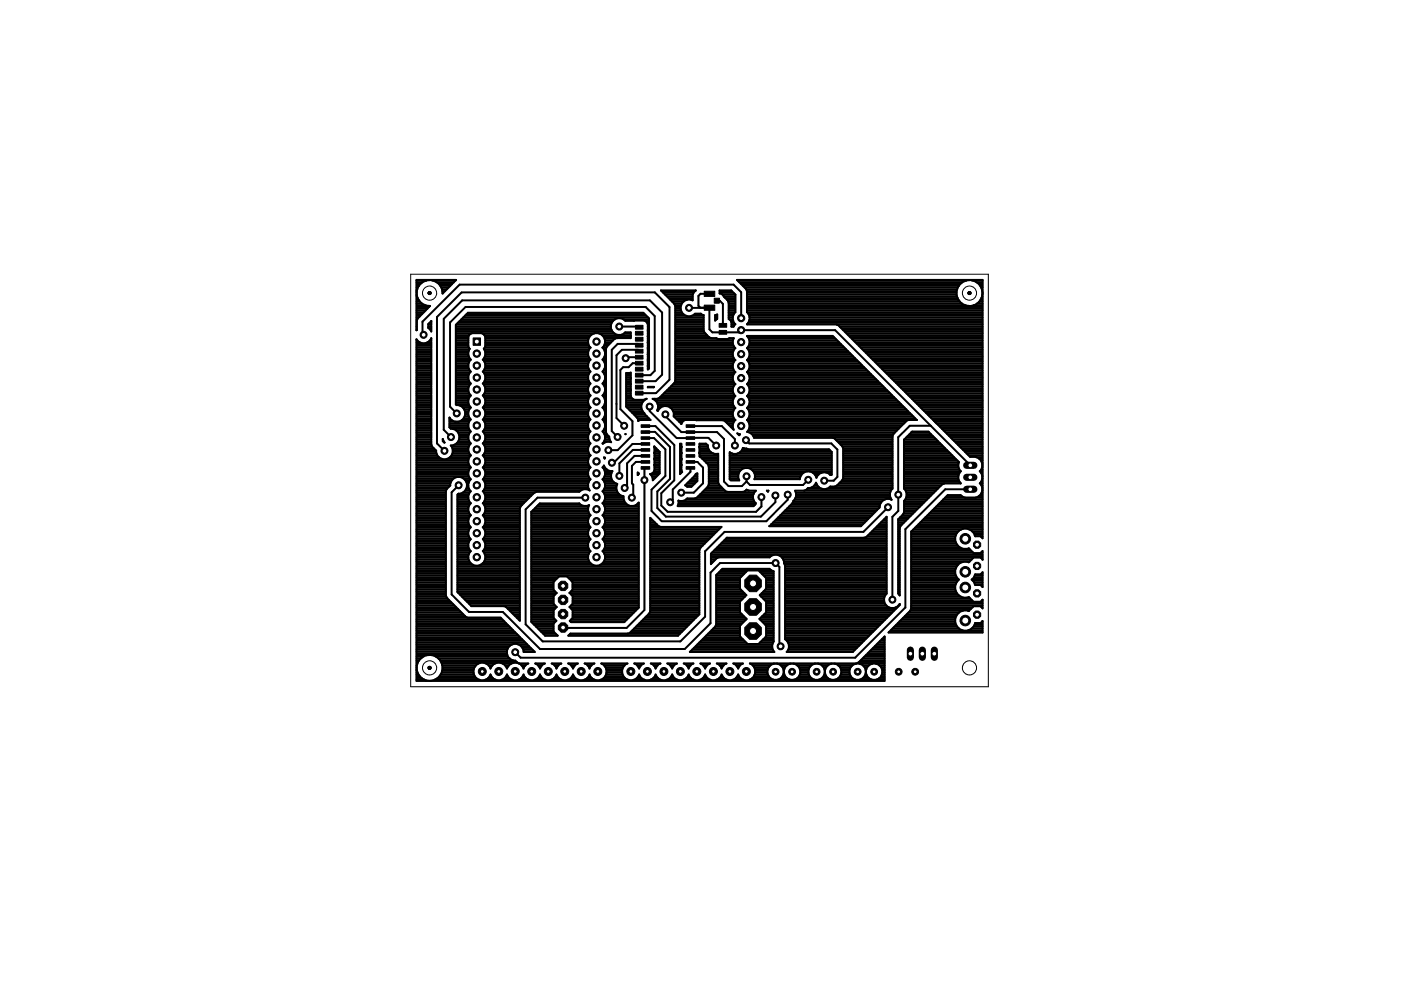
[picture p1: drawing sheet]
<svg xmlns="http://www.w3.org/2000/svg" width="297mm" height="210mm" viewBox="0 0 297 210" stroke-linecap="round" stroke-linejoin="round" font-family="sans-serif">
<g fill="#000" stroke="#000" stroke-width=".21">
<path d="M134.7 69h1.6v.8h-1.6zM134.7 70.3h1.6v.8h-1.6zM134.7 71.5h1.6v.8h-1.6zM134.7 72.8h1.6v.8h-1.6zM134.7 74.1h1.6v.8h-1.6zM134.7 75.3h1.6v.8h-1.6zM134.7 76.6h1.6v.8h-1.6zM134.7 77.9h1.6v.8h-1.6zM134.7 79.1h1.6v.8h-1.6zM149.3 64.7h2.3v1.1h-2.3zM149.3 61.7h2.3v1.1h-2.3zM151.4 63.2h1.1v1.1h-1.1z"/>
<path d="M152.5 70.1h1.6v.8h-1.6zM152.5 68.6h1.6v.8h-1.6zM134.7 80.4h1.6v.8h-1.6zM134.7 81.7h1.6v.8h-1.6zM134.7 83h1.6v.8h-1.6zM135.9 90.1h1.9v.5h-1.9zM135.9 91.3h1.9v.6h-1.9zM135.9 92.6h1.9v.6h-1.9zM135.9 93.9h1.9v.5h-1.9zM135.9 95.1h1.9v.6h-1.9zM135.9 96.4h1.9v.5h-1.9zM135.9 97.7h1.9v.5h-1.9z"/>
<path d="M135.9 98.9h1.9v.6h-1.9zM145.5 98.9h1.8v.6h-1.8zM145.5 97.7h1.8v.5h-1.8zM145.5 96.4h1.8v.5h-1.8zM145.5 95.1h1.8v.6h-1.8zM145.5 93.9h1.8v.5h-1.8zM145.5 92.6h1.8v.6h-1.8zM145.5 91.3h1.8v.6h-1.8zM145.5 90.1h1.8v.5h-1.8z"/>
</g>
<g fill="none" stroke="#000" stroke-width=".42">
<path d="M88.3 59.8h1.3M88.3 59.5h2.1M89.4 59.9h.1M89.4 59.9l-.7 .8M90.3 59.5h.1M90.3 59.5l-.9 .4M91.3 59.4l1 .2M91.3 59.4h.1M91.3 59.4l-1 .1M91.7 59.5h4.9M92.3 59.6l.8 .7M92.3 59.6v.1"/>
<path d="M92.6 59.8h3.6M156.4 59.5h48.4M156.7 59.8h47.3M203.9 59.9h.1M203.9 59.9l-.7 .8M204.8 59.5h.1M204.8 59.5l-.9 .4M205.8 59.4l1 .2M205.8 59.4h.1M205.8 59.4l-1 .1M206.1 59.5h2.2M206.8 59.6l.8 .7"/>
<path d="M206.8 59.6v.1M207 59.8h1.3M88.3 69.2h.1M88.3 72.9h3.1M88.3 65.1h2.7M88.3 72a1.76 1.76 0 0 0 1.7 .8 1.76 1.76 0 0 0 1.4-1.1v22.6l.2 .4 .9 .8a1.77 1.77 0 0 0 2.3 1.8 1.77 1.77 0 0 0 .8-2.9 1.78 1.78 0 0 0 1.6-.9 1.78 1.78 0 0 0-.1-1.8M88.3 71.9v72.5h99.3v-9.5l-5.2 5.2-.9 .6M88.3 79.7h3.1M88.3 79.3h3.1M88.3 79h3.1M88.3 78.6h3.1M88.3 78.2h3.1"/>
<path d="M88.3 77.8h3.1M88.3 77.4h3.1M88.3 77.1h3.1M88.3 76.7h3.1M88.3 76.3h3.1M88.3 75.9h3.1M88.3 75.6h3.1M88.3 75.2h3.1M88.3 74.8h3.1M88.3 74.4h3.1M88.3 74.1h3.1M88.3 73.7h3.1"/>
<path d="M88.3 73.3h3.1M88.3 72.6h.7M88.3 72.2h.2M88.3 70h.1M88.3 69.6h.1M88.3 68.8h.1M88.3 68.5h.1M88.3 68.1h.1M88.3 67.7h.2M88.3 67.3h.4M88.3 67h.8M88.3 66.6h1.2"/>
<path d="M88.3 66.2h1.6M88.3 65.8h1.9M88.3 65.5h2.3M88.3 64.7h1.8M88.3 64.3h1.1M88.3 64h.8M88.3 63.6h.4M88.3 63.2h.3M88.3 62.8h.1M88.3 62.5h.1M88.3 62.1h.1M88.3 61.7h.1"/>
<path d="M88.3 61.3h.2M88.3 61h.3M88.3 60.6h.5M88.3 60.2h.9M88.7 60.7h.1M88.7 60.7l-.4 .9v1.1l.4 .9M88.7 63.6h.1M88.7 63.6l.7 .7M89.4 64.3v.1M89.4 64.3l.9 .5M90.3 64.8l.9 .1-2.6 2.6-.2 .5v2M90.3 64.8h.1"/>
<path d="M90.6 72.6h.8M90.8 69.2h.6M90.8 68.7l.6-.6v2.2l-.6-.8zM90.8 68.8h.6M90.8 62.1h.5M90.9 69.6h.5M91.1 68.5h.3M91.1 72.2h.3M91.3 70h.1M91.4 71.8h.1M91.4 68.1h.1M93 60.2h2.8"/>
<path d="M93.1 60.3l.6 .8M93.1 60.3h.1M93.3 60.6h2.2M93.6 61h1.5M93.7 61.1l.1 1.2 2.9-2.9h-8.4l.1 10.6M93.7 61.1v.1M93.7 61.3h1M93.8 61.7h.6M93.8 62.1h.2M96.6 69.2h32.9M96.6 72.9h2.7M96.6 79.7h2.7"/>
<path d="M96.6 79.3h2.8M96.6 79h3.1M96.6 78.6h3M96.6 78.2h2.8M96.6 77.8h2.7M96.6 77.4h2.7M96.6 77.1h2.7M96.6 76.7h2.9M96.6 76.3h3.1M96.6 75.9h2.9M96.6 75.6h2.8M96.6 75.2h2.7"/>
<path d="M96.6 74.8h2.7M96.6 74.4h2.8M96.6 74.1h2.9M96.6 73.7h2.8M96.6 73.3h2.7M96.6 72.6h2.7M96.6 72.2h2.7M96.6 71.8h2.7M96.6 71.5h2.7M96.6 71.1h2.8M96.6 70.7h3.3M96.6 70.3h33.3"/>
<path d="M96.6 70h33.1M96.6 69.6h32.9M96.7 68.8h32.8M97 68.5h32.7M97.4 68.1h32.6M97.8 67.7h32.6M98.2 67.3h39.2M98.6 67h38.5M98.9 66.6h37.8M99.3 71.5v1.9l.3 .5a1.75 1.75 0 0 0 .2 2.3 1.7 1.7 0 0 0 0 2.6l-.5 .9M99.3 79.7v.7l.5 .9-.2 .3M99.4 71.1l.7-.5h2l.6 .5"/>
<path d="M99.4 71.1l-.1 .4M102.2 70.7h23.8M102.4 76.3h22.7M102.5 79h22.6M102.6 78.6h22.4M102.6 75.9h22.3M102.7 74.1h22.2M102.7 76.7h22.2M102.7 71.1l.2 .4M102.7 79.3h22.1M102.7 71.1h22.6M102.7 78.2h22.1"/>
<path d="M102.8 73.7h22.4M102.8 75.6h22M102.8 74.4h22M102.8 77.1h21.9M102.9 72.9h21.9M102.9 71.5v1.9l-.3 .5a1.7 1.7 0 0 1-.2 2.3 1.7 1.7 0 0 1 0 2.6l.5 .9M102.9 79.7v.7M102.9 79.7h21.8M102.9 77.8h21.8M102.9 77.4h21.8M102.9 75.2h21.8M102.9 74.8h21.8"/>
<path d="M102.9 73.3h22M102.9 72.6h21.8M102.9 72.2h21.8M102.9 71.8h21.9M102.9 71.5h22M124.7 79.7v.7M125.2 73.7a1.81 1.81 0 0 1 0-2.6 1.81 1.81 0 0 1 2.6 0 1.81 1.81 0 0 1-.1 2.6M125.2 73.7a1.75 1.75 0 0 0 0 2.5 1.75 1.75 0 0 0 0 2.6l-.5 .9M127 70.7h3.3M127.7 71.1h6M127.7 73.7a1.7 1.7 0 0 1 0 2.5 1.7 1.7 0 0 1 0 2.6l.6 .9M127.7 73.7h.9"/>
<path d="M127.8 76.3h.7M127.9 79h.6M128 78.6h.5M128 75.9h.5M128 71.5h5.7M128.1 74.1h.4M128.1 73.3h.7M128.1 76.7h.4M128.1 79.3h.4M128.1 78.2h.4M128.2 75.6h.3M128.2 71.8h2.2"/>
<path d="M128.2 72.9h1M128.2 74.4h.3M128.2 77.1h.3M128.3 79.7v.7M128.3 79.7h.2M128.3 77.8h.2M128.3 77.4h.2M128.3 75.2h.2M128.3 74.8h.2M128.3 72.6h1.3M128.3 72.2h1.6M129.5 69.6a1.77 1.77 0 0 0 1.3 1.4 1.77 1.77 0 0 0 1.8-.5h1.1v1.2h-3l-.4 .2-1.6 1.6-.2 .4v17.8l.2 .4 .5 .5v.4l.4 .8-1-.1-.6 .2"/>
<path d="M129.5 69.6a1.78 1.78 0 0 1 .9-1.9 1.78 1.78 0 0 1 2.2 .3h3.9l.4 .1 .5 .7v1.2M131.3 69.2h4.1l.1 .2M132.2 67.7h5.4M132.3 70.7h1.4M132.8 79.7h.9M132.8 79.3h.9M135.5 73.2l-.2-.3h-4.3l-1.3 1.3v17.2l1.2 1.2M135.5 74.5l-.2-.3h-3.5l-1.1 1.1v13.3l1.6 1.7M135.5 75.7h-2.6l-.2 .2M135.5 77h-1.3l-.9 .9h-1.2l-.6 .5v8.3l2.6 2.6v3l-3.1 3.1h-2M135.5 79.5h2.4l.9-.9v-11.6l-1.9-1.9h-38.2l-3.3 3.3v17.8l1.4 1.5M136.8 68.1h.8"/>
<path d="M137.2 68.5h.4M137.3 72.6h.1M137.3 70h.1M137.3 77.6l.1 .1M137.3 76.4h.1M137.3 75.1h.1M137.3 73.8l.1 .1M137.3 71.3h.1M137.4 69.2h.2M137.4 72.9h.2M137.4 70l-.1 1.3M137.4 71.3l-.1 1.3"/>
<path d="M137.4 72.6l-.1 1.2M137.4 73.9l-.1 1.2M137.4 75.1v1.2M137.4 76.4l-.1 1.2M137.4 77.7v.6l.2-.2v-10.6l-1.2-1.2h-37.2l-2.6 2.6v16.8M137.4 76.3l-.1 .1M137.4 70h-.1M137.4 78.2h.1M137.4 77.8h.2M137.4 77.4h.2M137.4 77.1h.2M137.4 76.7h.2"/>
<path d="M137.4 76.3h.2M137.4 75.9h.2M137.4 75.6h.2M137.4 75.2h.2M137.4 74.8h.2M137.4 74.4h.2M137.4 74.1h.2M137.4 73.7h.2M137.4 73.3h.2M137.4 72.6h.2M137.4 72.2h.2M137.4 71.8h.2"/>
<path d="M137.4 71.5h.2M137.4 71.1h.2M137.4 70.7h.2M137.4 70.3h.2M137.4 70h.2M137.4 69.6h.2M137.4 68.8h.2M140.3 61.7h7.1M140.7 62.1h6.3M141 62.5h5.9M141.4 62.8h5.5M141.8 63.2h5.1"/>
<path d="M142.2 63.6h3.4M142.5 64h2.4M142.9 64.3h1.7M143.1 64.7h1.3M143.2 69.2h6M143.2 72.9h12.2M143.2 65.1h1.1M143.2 79.7h12.2M143.2 79.3h12.4M143.2 79h12.7M143.2 78.6h12.4M143.2 78.2h12.3"/>
<path d="M143.2 77.8h12.2M143.2 77.4h12.2M143.2 77.1h12.2M143.2 76.7h12.4M143.2 76.3h12.7M143.2 75.9h12.4M143.2 75.6h12.2M143.2 75.2h12.2M143.2 74.8h12.2M143.2 74.4h12.3M143.2 74.1h12.4M143.2 73.7h12.6"/>
<path d="M143.2 73.3h12.4M143.2 72.6h12.2M143.2 72.2h12.2M143.2 71.8h8.9M143.2 71.5h7.1M143.2 71.1h6.7M143.2 70.7h6.3M143.2 70.3h6.1M143.2 70h6M143.2 69.6h6M143.2 68.8h6M143.2 68.5h6"/>
<path d="M143.2 68.1h6M143.2 67.7h6M143.2 67.3h6M143.2 67h2.3M143.2 66.6h1.7M143.2 66.2h1.3M143.2 65.8h1.2M143.2 65.5h1.1M146.1 65.3h4l.3 .3M146.6 63.6h.3M146.7 67h2.5M147.3 66.6h1.4"/>
<path d="M150.4 65.3v4.5l.6 .7h5.7l.4-.5h20l28.6 28.7M150.4 65.2v.1M150.5 62.3h-2l-.4 .4v2.2l.4 .3h1.9M151.6 66.8l.5-.1v.9l-.5 .4zM151.6 67.7h.3M151.6 67.3h.5M151.6 67h.5M152 63.8h.6l.7 .6v4.6M152.6 62.1h3M152.6 61.7h2.6M153.2 62.5h2.7M153.5 62.8h2.4"/>
<path d="M153.8 63.2h2.1M154.2 63.6h1.7M154.4 64h1.5M154.4 71.8h1.1M154.5 65.1h1.4M154.5 67.3h.9M154.5 67h.9M154.5 66.6h1.1M154.5 66.2h1.4M154.5 65.8h1.4M154.5 65.5h1.4M154.5 64.7h1.4"/>
<path d="M154.5 64.3h1.4M154.6 71.7l-.3 .2h-2l-2-.4-.9-1-.2-.4v-3.3l-.6-.3h-1.2a1.78 1.78 0 0 1-2.4 .2 1.78 1.78 0 0 1-.5-2.4 1.78 1.78 0 0 1 2.4-.6v-1.2l.6-.9h-7.4l2.9 2.8 .2 .5v15.8l-.2 .5M154.6 67.7h.8M154.7 71.7h-.1M154.7 71.7h.9l-.2 .5M155 68.1h.5M155.1 69.2h.5M155.1 68.8h.7M155.1 68.5h.5M155.4 72.2v.7l.5 .9-.3 .3M155.6 74.1a1.68 1.68 0 0 0 .3 2.2 1.66 1.66 0 0 0 0 2.6 1.66 1.66 0 0 0 0 2.5 1.66 1.66 0 0 0 0 2.6 1.66 1.66 0 0 0 0 2.5 1.66 1.66 0 0 0 0 2.5 1.62 1.62 0 0 0-.3 2.1l-1.9-1.8-.4-.2-5.8-.1M155.9 62.5l-.9-.9h-2.4v.6a.94 .94 0 0 1 .9 .7l.8 .8 .2 .5v3.4l.1 .1"/>
<path d="M155.9 62.5v3.7a1.67 1.67 0 0 0 0 2.5l-.4 .6h-.4v-.9l-.5-.7M157.1 60.2h46.5M157.1 67.5v-5.5l-1.6-1.7h-58l-7.9 7.9v2.6l.2 .2M157.5 60.6h45.8M157.9 61h45.2M158.2 61.3h44.7M158.3 61.7h44.5M158.4 65.1h49.9M158.4 66.2a1.83 1.83 0 0 1 0 2.6h18.9l.5 .2 27.9 27.9h1.1l.7 .3 .5 .5M158.4 66.2v-4.5l-.2-.4-1.9-1.9h52v54.7l-.4-.4h-1.1l-.3-.7M158.4 65.8h49.9M158.4 65.5h49.9"/>
<path d="M158.4 64.7h46.2M158.4 64.3h45.5M158.4 64h45.1M158.4 63.6h44.8M158.4 63.2h44.7M158.4 62.8h44.5M158.4 62.5h44.4M158.4 62.1h44.4M158.4 66.2h49.9M158.4 76.3h23.3M158.4 79h25.9M158.5 73.7h20.5"/>
<path d="M158.6 71.5h18.2M158.6 74.1a1.68 1.68 0 0 1-.2 2.2 1.66 1.66 0 0 1 0 2.6 1.66 1.66 0 0 1 0 2.5l.5 .9M158.6 74.1h20.8M158.6 68.5h49.7M158.7 78.6h25.2M158.7 76.7h23.3M158.7 66.6h49.6M158.7 79.3h26M158.7 75.9h22.6M158.7 73.3h20M158.8 71.8h18.4M158.8 74.4h21"/>
<path d="M158.8 68.1h49.5M158.8 78.2h24.7M158.8 77.1h23.6M158.9 79.7h26.1M158.9 75.6h22M158.9 67h49.4M158.9 72.9h19.4M158.9 72.2v.7l-.5 .9 .2 .3M158.9 72.2l-.5-1h18.2l17.8 17.8h-36M158.9 77.8h24.3M158.9 77.4h23.9M158.9 75.2h21.6"/>
<path d="M158.9 74.8h21.2M158.9 72.6h19M158.9 72.2h18.6M158.9 67.7h49.4M158.9 67.3h49.4M177.4 68.8h30.9M178 69.2h30.3M178.4 69.6h29.9M178.7 70h29.6M179.1 70.3h29.2M179.5 70.7h28.8M179.9 71.1h28.4"/>
<path d="M180.2 71.5h28.1M180.6 71.8h27.7M181 72.2h27.3M181.4 72.6h26.9M181.7 72.9h26.6M182.1 73.3h26.2M182.5 73.7h25.8M182.9 74.1h25.4M183.2 74.4h25.1M183.6 74.8h24.7M184 75.2h24.3M184.4 75.6h23.9"/>
<path d="M184.7 75.9h23.6M185.1 76.3h23.2M185.5 76.7h22.8M185.8 77.1h22.5M186.2 77.4h22.1M186.6 77.8h21.7M187 78.2h21.3M187.3 78.6h21M187.7 79h20.6M188.1 79.3h20.2M188.5 79.7h19.8M203.2 60.7h.1"/>
<path d="M203.2 60.7l-.4 .9v1.1l.4 .9M203.2 63.6h.1M203.2 63.6l.7 .7M203.9 64.3v.1M203.9 64.3l.9 .5M204.8 64.8h.1M204.8 64.8l1 .1M205.3 62.1h.5M205.8 64.9h.1M206.4 64.7h1.9M206.8 64.6l-1 .3M206.8 64.6h.1"/>
<path d="M207.2 64.3h1.1M207.5 60.2h.8M207.6 60.3l.5 .8M207.6 60.3h.1M207.6 64l-.8 .6M207.6 64h.1M207.6 64h.7M207.8 60.6h.5M207.9 63.6h.4M208 61h.3M208.1 63.2h.2M208.1 63.1l.1 .1"/>
<path d="M208.1 61.1l.2 1-.2 1M208.1 61.1l.1 .1M208.1 63.1l-.5 .9M208.2 61.3h.1M208.2 62.8h.1M208.2 61.7h.1M208.3 62.5h.1M208.3 62.1h.1M88.3 80.8h3.1M88.3 92.8h3.1M88.3 95.4h4M88.3 89h3.1"/>
<path d="M88.3 84.6h3.1M88.3 86.1h3.1M88.3 92.1h3.1M88.3 89.4h3.1M88.3 99.9h11M88.3 99.5h11.2M88.3 99.2h11.4M88.3 98.8h11.2M88.3 98.4h11.1M88.3 98h11M88.3 97.7h11M88.3 97.3h5.4"/>
<path d="M88.3 96.9h4.8M88.3 96.5h4.4M88.3 96.2h4.3M88.3 95.8h4.2M88.3 95h3.7M88.3 94.7h3.3M88.3 94.3h3.2M88.3 93.9h3.1M88.3 93.6h3.1M88.3 93.2h3.1M88.3 92.4h3.1M88.3 91.7h3.1"/>
<path d="M88.3 91.3h3.1M88.3 90.9h3.1M88.3 90.6h3.1M88.3 90.2h3.1M88.3 89.8h3.1M88.3 88.7h3.1M88.3 88.3h3.1M88.3 87.9h3.1M88.3 87.6h3.1M88.3 87.2h3.1M88.3 86.8h3.1M88.3 86.4h3.1"/>
<path d="M88.3 85.7h3.1M88.3 85.3h3.1M88.3 84.9h3.1M88.3 84.2h3.1M88.3 83.8h3.1M88.3 83.4h3.1M88.3 83.1h3.1M88.3 82.7h3.1M88.3 82.3h3.1M88.3 81.9h3.1M88.3 81.6h3.1M88.3 81.2h3.1"/>
<path d="M88.3 80.4h3.1M88.3 80.1h3.1M93.9 93.1l.4 .7-.4-.3zM93.9 93.2h.1M93.9 93.6h.2M94.7 97.3h4.7M95.3 89h.5M95.3 89.4h4.2M95.3 90.6h4M95.3 90.2h4M95.3 89.8h4M95.3 88.7h.1"/>
<path d="M95.4 96.9h4.1M95.8 96.5h4M95.8 94.7h3.6M95.9 96.2h3.6M95.9 95h3.4M96 95.4h3.3M96 95.8h3.4M96 90.9h3.4M96.3 94.3h3.2M96.5 89.4l-.7-.2-.5-.7v2.1l.3 .3 1 .3 .5 .5M96.6 80.8h2.9M96.6 84.6h2.8"/>
<path d="M96.6 85.7l.2 .2a1.77 1.77 0 0 1 1.8 1.6 1.77 1.77 0 0 1-1.4 1.9M96.6 85.7h2.8M96.6 85.3h2.7M96.6 84.9h2.7M96.6 84.2h2.9M96.6 83.8h3.2M96.6 83.4h2.9M96.6 83.1h2.7M96.6 82.7h2.7M96.6 82.3h2.7M96.6 81.9h2.8M96.6 81.6h3"/>
<path d="M96.6 81.2h3.1M96.6 80.4h2.7M96.6 80.1h2.7M96.8 91.3h2.9M96.9 93.9h2.8M97.1 91.7h2.5M97.2 93.6h2.3M97.3 92.1h2.1M97.3 93.2h2M97.4 92.8h1.9M97.4 92.4h1.9M97.6 86.1h1.9"/>
<path d="M97.9 89h1.8M98.1 86.4h1.7M98.3 88.7h1.3M98.4 86.8h1.1M98.5 88.3h.9M98.6 87.2h.7M98.6 87.9h.7M98.6 87.6h.7M99.6 81.6a1.74 1.74 0 0 0 .2 2.3 1.7 1.7 0 0 0 0 2.5 1.74 1.74 0 0 0-.2 2.3M99.6 94.3a1.75 1.75 0 0 0 .2 2.3 1.7 1.7 0 0 0 0 2.5 1.68 1.68 0 0 0 0 2.5 1.71 1.71 0 0 0 0 2.6l-.2 .2M99.6 88.7l.2 .2a1.7 1.7 0 0 0 0 2.6 1.7 1.7 0 0 0 0 2.5l-.2 .3M102.4 96.5h22.8"/>
<path d="M102.4 86.4h22.8M102.4 83.8h22.8M102.4 99.2h22.7M102.4 93.9h22.7M102.5 89h22.6M102.5 81.2h22.6M102.5 91.3h22.5M102.6 91.7h22.4M102.6 81.6h22.4M102.6 81.6a1.74 1.74 0 0 1-.2 2.3 1.7 1.7 0 0 1 0 2.5 1.74 1.74 0 0 1 .2 2.3M102.6 88.7l-.2 .2a1.7 1.7 0 0 1 0 2.6 1.7 1.7 0 0 1 0 2.5l.2 .3M102.6 94.3a1.75 1.75 0 0 1-.2 2.3 1.7 1.7 0 0 1 0 2.5 1.68 1.68 0 0 1 0 2.5 1.71 1.71 0 0 1 0 2.6l.2 .2"/>
<path d="M102.6 94.3h22.3M102.6 88.7h22.3M102.6 86.1h22.3M102.6 98.8h22.3M102.6 84.2h22.3M102.7 96.9h22.2M102.7 96.2h22.2M102.7 99.5h22.2M102.7 86.8h22.2M102.7 83.4h22.2M102.7 89.4h22.2M102.7 93.6h22.2"/>
<path d="M102.7 80.8h22.2M102.7 90.9h22.1M102.7 92.1h22.1M102.8 88.3h22M102.8 81.9h22M102.8 84.6h22M102.8 98.4h22M102.8 94.7h22M102.8 97.3h22M102.8 85.7h22M102.8 95.8h22M102.8 87.2h21.9"/>
<path d="M102.8 83.1h21.9M102.8 99.9h21.9M102.8 93.2h21.9M102.9 89.8h21.8M102.9 80.4h21.8M102.9 92.8h21.8M102.9 95.4h21.8M102.9 80.4l-.5 .9 .2 .3M102.9 98h21.8M102.9 97.7h21.8M102.9 95h21.8M102.9 92.4h21.8"/>
<path d="M102.9 90.6h21.8M102.9 90.2h21.8M102.9 87.9h21.8M102.9 87.6h21.8M102.9 85.3h21.8M102.9 84.9h21.8M102.9 82.7h21.8M102.9 82.3h21.8M102.9 80.1h21.8M124.7 80.4l.5 .9a1.75 1.75 0 0 0 0 2.6 1.75 1.75 0 0 0 0 2.5M124.9 94.3a1.82 1.82 0 0 0 .3 2.3 1.75 1.75 0 0 0 0 2.5 1.73 1.73 0 0 0 0 2.5 1.78 1.78 0 0 0-.2 2.4 1.68 1.68 0 0 0-2.2 .3h-9.1l-.4 .2-2.6 2.5-.5 .8M124.9 88.7l.3 .2a1.75 1.75 0 0 0 0 2.6 1.75 1.75 0 0 0 0 2.5l-.3 .3"/>
<path d="M125.2 86.4a1.8 1.8 0 0 0-.3 2.3M127.8 86.4h.7M127.8 83.8h.7M127.8 99.2h.5M127.8 93.9h.2M127.9 89h.6M127.9 81.2h.6M127.9 91.3h.6M128 91.7h.5M128 81.6a1.74 1.74 0 0 1-.3 2.3 1.7 1.7 0 0 1 0 2.5 1.74 1.74 0 0 1 .3 2.3M128 88.7l-.3 .2a1.7 1.7 0 0 1 0 2.6 1.7 1.7 0 0 1 0 2.5l.3-.1M128 88.7h.5"/>
<path d="M128 81.6h.5M128 98.8h.1M128 86.1h.5M128 84.2h.5M128.1 97h.2l-.1 .2zM128.1 86.8h.4M128.1 99.5h.6M128.1 93.6h1.3M128.1 83.4h.4M128.1 80.8h.4M128.1 89.4h.4M128.1 90.9h.4"/>
<path d="M128.1 92.1h.6M128.2 88.3h.3M128.2 81.9h.3M128.2 84.6h.3M128.2 85.7h.3M128.2 99.9h1.6M128.2 87.2h.3M128.2 83.1h.3M128.2 93.2h1.1M128.2 89.8h.3M128.3 92.8h.9M128.3 80.4l-.6 .9 .3 .3"/>
<path d="M128.3 92.4h.7M128.3 90.6h.2M128.3 90.2h.2M128.3 87.9h.2M128.3 87.6h.2M128.3 85.3h.2M128.3 84.9h.2M128.3 82.7h.2M128.3 82.3h.2M128.3 80.4h.2M128.3 80.1h.2M129.8 99.9a1.8 1.8 0 0 0 1.1 2.7 1.76 1.76 0 0 0 1.3 2.6 1.79 1.79 0 0 0 1.1 2 1.79 1.79 0 0 0 2.1-.6v22.2l-3 3.1h-11.3l-.3-.3 .6-.6v-1.6l-.7-.7 .7-.7v-1.6l-.7-.7 .7-.6v-1.7l-1.2-1.2h-1.7l-1.2 1.2v1.7l.7 .6-.6 .7v1.6l.6 .7-.6 .7v1.6l.6 .6-.7 .6v1.7l.9 .9h-2.6l-3-2.9v-23.4"/>
<path d="M129.8 99.9a1.69 1.69 0 0 1-1.7-1.2l-.4 .4a1.68 1.68 0 0 1 0 2.5 1.71 1.71 0 0 1 0 2.6l.3 .2M132.6 92h.1M132.6 92.1h.1M132.6 92v.1M132.8 80.8h.9M132.8 84.6h1.3M132.8 86.1h3.2M132.8 85.7h3.2M132.8 85.3h3.4M132.8 84.9h3.7M132.8 84.2h1M132.8 83.8h.9"/>
<path d="M132.8 83.4h.9M132.8 83.1h.9M132.8 82.7h.9M132.8 82.3h.9M132.8 81.9h.9M132.8 81.6h.9M132.8 81.2h.9M132.8 80.4h.9M132.8 80.1h.9M132.9 86.4h3.1M133.3 86.8h2.8M133.7 87.2h2.5"/>
<path d="M134.1 87.6h2.5M134.5 87.9h2.3M134.8 88.3h2.4M135.1 88.7h2.4M135.5 80.8h3.5l1.4-1.4v-13.1l-2.6-2.6h-39.8l-3.9 3.9v23.5l1.5 1.6M135.5 83.4h3.6l2.8-2.9v-15.4l-3.1-3.1h-40.9l-5.3 5.2v26.8l1.6 1.6M135.7 89l-.4 .3v-.2M136.6 87.6l1.3 1.4h-2.6M136.6 87.6a1.75 1.75 0 0 1 .5-3l-.6 .2h-2l-.6-.5-.2-.4v-4.9l-.9 .1v7.1l2.3 2.4 .2 .5M136.8 90.3h2.2l4 4v7.5l-2.8 2.8v2.6l1.4 1.3h18.7l1.1-1.1v-2M136.8 92.9h1.9l2.4 2.4v5.6l-3 2.9v4.5l2.2 2.2h22.2l4.5-4.5v-1.1M136.8 99.2l-.2 .2v29.9l-3.7 3.8h-13.5"/>
<path d="M136.8 94.1h-2.7l-4 4h-.4M136.8 95.4h-2.6l-2.9 2.9v2.6M136.8 96.7h-2.3l-1.6 1.6v4.7l-.5 .5M136.8 97.9h-2l-.8 .9v3.7l.3 .3v2.4l-.3 .3M136.9 91.6h2l3.1 3.2v6.7l-2.6 2.7v3.5l1.8 1.8h20.1l3.1-3v-1.4M136.9 91.6h-.1M137.4 82h1.3zM137.7 86.2v.9l5.8 5.8 6.7-.1 1.6 1.7M138.7 99.9h1.1M138.7 97.3h1.1M138.7 94.7l.1 3.7M138.7 94.7l1.1 1.1"/>
<path d="M138.7 94.7h.1M138.7 96.2h1.1M138.8 95.4h.7M138.8 98.4v1.3a.98 .98 0 0 1-.9 .8M138.8 99.5h1M138.8 99.2h1M138.8 98.8h1M138.8 98.4h1M138.8 98h1M138.8 97.7h1M138.8 96.9h1M138.8 96.5h1"/>
<path d="M138.8 95.8h1M138.8 95h.3M139 84.9h16.4M139.3 85.3h16.1M139.4 86.8h.3M139.4 85.7h16M139.5 86.1h16.1M139.5 86.4h.5M139.8 95.8v4.6l-1.4 1.4v-.4l-.5-.9M140 84.2h15.7M140.4 83.8h15.3M140.7 83.4h14.8"/>
<path d="M141.1 87.9v.3l3.4 3.4h7.5l1.5 1.5v9l1 1h2.8l1-1M141.1 83.1h14.3M141.4 86.1a1.79 1.79 0 0 1 1.4 2.2l1.7 1.6a1.08 1.08 0 0 1 .8-.9M141.5 82.7h13.9M141.9 82.3h13.5M142.2 86.4h13.6M142.2 81.9h13.3M142.5 86.8h13.1M142.6 81.6h13.2M142.7 87.2h12.8M142.9 87.9h12.5M142.9 87.6h12.5"/>
<path d="M142.9 88.3h12.5M143 81.2l-3.2 3.2-.5 .2M143 81.2h12.7M143.1 80.8h12.4M143.2 80.4h12.2M143.2 80.1h12.2M143.3 88.7h12.3M143.6 89h12.3M144 89.4h.7M144.2 95.4h.3M144.2 99.9h.4M144.2 99.5h.3"/>
<path d="M144.2 99.2h.3M144.2 98.8h.3M144.2 98.4h.3M144.2 98h.3M144.2 97.7h.3M144.2 97.3h.3M144.2 96.9h.3M144.2 96.5h.3M144.2 96.2h.3M144.2 95.8h.3M144.2 95h.3M144.2 94.7h.3"/>
<path d="M144.2 94.3h.3M144.4 89.8h.1M144.5 98.4v1.3l.1 .4M144.5 97.3v-2.5v-.7h-.3v6.4l.4-.4M144.5 97.3v1.1M146.4 97.9h1.5l1.2 1.2v3.4l-2 2h-2.7M146.4 99.2v.8l-3.8 3.8v2.1l-.5 .6M146.4 90.4l6.6-.1 2.8 2.8v1.4M148.3 94.7h1.8M148.3 96.2h3M148.3 95.4h2M148.3 96.5h4"/>
<path d="M148.3 95.8h2.4M148.3 95h1.9M148.3 94.3h1.6M148.5 96.9l-.2-.1-.1-.8 .1-1.9h1.4l.4 .3a1.74 1.74 0 0 0 2.2 1.8v6.1l.2 .5 1.3 1.3 .4 .2h3.4l.7-.5 .5 .2M148.5 96.9l1.6 1.5 .2 .5v3.8l-.2 .5-2.3 2.3-.5 .2h-1.6a1.6 1.6 0 0 1-1.8 .4v.7l-.2 .5h16.1l.4-.4v-.2M148.6 96.9h3.7M148.9 97.3h3.4M149.3 97.7h3M149.7 98h2.6M150.1 98.4h2.2M150.2 98.8h2.1M150.3 99.9h2"/>
<path d="M150.3 99.5h2M150.3 99.2h2M153.9 89.4h1.7M154.2 89.8h1.2M154.6 90.2h.8M154.7 95.9a1.72 1.72 0 0 0 2.8-.9l1.1 .2h17.1l.6 .6v4.8l-.3 .1a1.74 1.74 0 0 0-2.9 .6 1.78 1.78 0 0 0-1.9-1.4 1.78 1.78 0 0 0-1.6 1.7h-9.7a1.78 1.78 0 0 0-1.8-2.4 1.78 1.78 0 0 0-1.4 2.7h-1.7l-.3-.3zM154.7 99.9h2.2M154.7 99.5h2.5M154.7 99.2h21.6M154.7 98.8h21.6M154.7 98.4h21.6M154.7 98h21.6"/>
<path d="M154.7 97.7h21.6M154.7 97.3h21.6M154.7 96.9h21.6M154.7 96.5h21.6M154.7 96.2h.6M155 90.6h.4M155.4 90.9h.1M155.5 84.6h-17.1a1.71 1.71 0 0 1 .9 2.4l.2 .2 .6-.8 .6-.3M156.3 91.9l.6 .2-.2 .2zM156.3 96.2h20M156.5 92.1h.2M157 95.8h19.3"/>
<path d="M157.3 95.4h18.6M157.5 95h.2M158.2 93.3l.7 .7h17.4l1.2 1.3v5.8l-.7 .8h-2M158.4 89a1.66 1.66 0 0 1 0 2.6 1.63 1.63 0 0 1 1.5 1.2h29.3M158.5 86.4h33.3M158.5 81.6h28.4M158.5 83.8h30.6M158.6 84.2h30.9M158.6 81.2h27.9M158.6 91.3h31.5M158.7 86.8h33.5M158.7 89.4h33.3"/>
<path d="M158.7 88.7h35.3M158.7 86.1h32.7M158.7 83.4h30.1M158.7 81.9h28.6M158.8 84.6h31.1M158.8 80.8h27.4M158.8 91.7h31M158.8 90.9h31.7M158.8 87.2h33.7M158.8 89.8h32.8M158.8 88.3h34.8M158.9 85.7h32.1"/>
<path d="M158.9 83.1h29.5M158.9 82.3h28.7M158.9 82.3v.8M158.9 83.1l-.5 .9a1.66 1.66 0 0 1 0 2.5 1.66 1.66 0 0 1 0 2.5M158.9 90.6h32M158.9 90.2h32.4M158.9 87.9h34.4M158.9 87.6h34M158.9 85.3h31.7M158.9 84.9h31.4M158.9 82.7h29.1M158.9 80.4h26.9"/>
<path d="M158.9 80.1h26.5M159.3 99.5h17M159.4 92.1h30M159.7 99.9h16.6M159.7 92.4h29.6M176.5 92.8a5.9 5.9 0 0 1 2.3 2.3v6.3l-.2 .4-1.2 1.2M177.1 93.2h12.1M177.5 93.6h11.7M177.9 93.9h11.3M178.2 94.3h11M178.6 94.7h10.6M178.8 95h10.4"/>
<path d="M178.8 95.4h10.4M178.8 99.9h10.4M178.8 99.5h10.4M178.8 99.2h10.4M178.8 98.8h10.4M178.8 98.4h10.4M178.8 98h10.4M178.8 97.7h10.4M178.8 97.3h10.4M178.8 96.9h10.4M178.8 96.5h10.4M178.8 96.2h10.4"/>
<path d="M178.8 95.8h10.4M188.8 80.1h19.5M189.2 80.4h19.1M189.6 80.8h18.7M190 81.2h18.3M190.4 81.6h17.9M190.7 81.9h17.6M191.1 82.3h17.2M191.5 82.7h16.8M191.7 95.4h9.1M191.7 99.9h12M191.7 99.5h11.7"/>
<path d="M191.7 99.2h11.5M191.7 98.8h11.5M191.7 98.4h11.5M191.7 98h11.6M191.7 97.7h11.3M191.7 97.3h10.9M191.7 96.9h10.5M191.7 96.5h10.2M191.7 96.2h9.8M191.7 95.8h9.4M191.7 95h8.7M191.7 94.7h8.3"/>
<path d="M191.7 94.3h7.9M191.7 93.9h7.6M191.7 93.6h7.2M191.7 93.2h6.8M191.9 83.1h16.4M192.1 92.8h6M192.2 83.4h16.1M192.4 92.4h5.4M192.6 83.8h15.7M192.6 89l-.4 .2-2.8 2.8-.2 .5v11.1a1.78 1.78 0 0 0-.2 2.3M192.8 92.1h4.6M193 84.2h15.3"/>
<path d="M193.2 91.7h3.8M193.3 84.6h15M193.7 84.9h14.6M194.1 85.3h14.2M194.5 85.7h13.8M194.8 86.1h13.5M195.2 86.4h13.1M195.6 86.8h12.7M196 87.2h12.3M196.3 87.6h12M196.7 87.9h11.6M197.1 88.3h11.2"/>
<path d="M197.3 90.3h-4.4l-2.5 2.4 .1 15.6-1.3 1.3v17.5M197.5 88.7h10.8M197.8 89h10.5M198.2 89.4h10.1M198.6 89.8h9.7M199 90.2h9.3M199.3 90.6h9M199.7 90.9h8.6M200.1 91.3h8.2M200.5 91.7h7.8M200.8 92.1h7.5M201.2 92.4h7.1"/>
<path d="M201.6 92.8h6.7M202 93.2h6.3M202.3 93.6h6M202.7 93.9h5.6M203.1 94.3h5.2M203.5 94.7h4.8M203.7 99.9a1.6 1.6 0 0 1-.4-1.9l-6.5-6.5h-3.4l-1.7 1.7v10.4a1.74 1.74 0 0 1 0 2.6v2.4l-.2 .4-1.1 1.1v15.8l.3 .3M203.7 99.9a1.74 1.74 0 0 0-.2 2.3M203.8 95h4.5M204.2 95.4h4.1M204.6 95.8h3.7M205 96.2h3.3"/>
<path d="M205.3 96.5h3M206.9 96.9h1.4M207.6 97.3h.7M207.7 99.9a1.74 1.74 0 0 1 .3 2.3M207.8 99.9h.5M208 97.7a1.71 1.71 0 0 1-.3 2.2M208 97.7h.3M208 99.5h.3M208.2 98h.1M208.2 99.2h.1M208.3 98.8h.1M208.3 98.4h.1"/>
<path d="M88.3 108.5h6.2M88.3 105.5h6.2M88.3 119.4h6.2M88.3 103.7h6.4M88.3 104h6.3M88.3 116.4h6.2M88.3 102.5h7.2M88.3 119.8h6.2M88.3 119h6.2M88.3 118.6h6.2M88.3 118.3h6.2M88.3 117.9h6.2"/>
<path d="M88.3 117.5h6.2M88.3 117.1h6.2M88.3 116.8h6.2M88.3 116h6.2M88.3 115.7h6.2M88.3 115.3h6.2M88.3 114.9h6.2M88.3 114.5h6.2M88.3 114.2h6.2M88.3 113.8h6.2M88.3 113.4h6.2M88.3 113h6.2"/>
<path d="M88.3 112.6h6.2M88.3 112.3h6.2M88.3 111.9h6.2M88.3 111.5h6.2M88.3 111.1h6.2M88.3 110.8h6.2M88.3 110.4h6.2M88.3 110h6.2M88.3 109.6h6.2M88.3 109.3h6.2M88.3 108.9h6.2M88.3 108.2h6.2"/>
<path d="M88.3 107.8h6.2M88.3 107.4h6.2M88.3 107h6.2M88.3 106.7h6.2M88.3 106.3h6.2M88.3 105.9h6.2M88.3 105.2h6.2M88.3 104.8h6.2M88.3 104.4h6.2M88.3 103.3h6.8M88.3 102.9h7.2M88.3 102.2h7.3"/>
<path d="M88.3 101.8h7.5M88.3 101.4h7.9M88.3 101h11.1M88.3 100.7h11M88.3 100.3h11M94.7 103.7l-.2 .4v22.2l.2 .4 4.1 4.1 .4 .2M95.5 102.9l-.8 .8M96.2 101.4l.7-.3h.7l.6 .3M96.2 101.4l-.5 .5-.2 1M97 108.5h2.4M97 105.5h2.3M97 119.4h2.8"/>
<path d="M97 116.4h2.5M97 119.8h3.3M97 119h2.5M97 118.6h2.4M97 118.3h2.3M97 117.9h2.3M97 117.5h2.4M97 117.1h2.5M97 116.8h2.7M97 116h2.3M97 115.7h2.3M97 115.3h2.3"/>
<path d="M97 114.9h2.4M97 114.5h2.6M97 114.2h2.6M97 113.8h2.4M97 113.4h2.3M97 113h2.3M97 112.6h2.3M97 112.3h2.5M97 111.9h2.7M97 111.5h2.6M97 111.1h2.4M97 110.8h2.3"/>
<path d="M97 110.4h2.3M97 110h2.4M97 109.6h2.5M97 109.3h2.8M97 108.9h2.5M97 108.2h2.3M97 107.8h2.3M97 107.4h2.4M97 107h2.5M97 106.7h2.8M97 106.3h2.5M97 105.9h2.3"/>
<path d="M97 105.2h2.3M97.1 104.8h2.3M97.2 102.9l-1.4 1.5v21.6l3.6 3.8h7.2l7.9 7.8h30.7l5.4-5.5v-10.7l2.1-2h11.7l.8 .8v16.6l.3 .2M98.2 104.4h1.4M98.2 104.4l-1 .3-.2 .2v20.6l2.9 3h7l.4 .2 2.9 2.9v-23.8M98.2 101.4a1.8 1.8 0 0 1 0 3M98.2 101.4h1.4M98.6 104h1.1M98.6 101.8h1.1M98.8 103.7h.7M98.8 102.2h.6M99 103.3h.3"/>
<path d="M99 102.5h.3M99 102.9h.3M99.6 117.1a1.83 1.83 0 0 0 1.5 2.9 1.83 1.83 0 0 0 1.5-2.9M99.6 104.4a1.74 1.74 0 0 0 .2 2.3 1.7 1.7 0 0 0 0 2.5 1.74 1.74 0 0 0-.2 2.3M99.6 111.5l.2 .3a1.7 1.7 0 0 0 0 2.5 1.7 1.7 0 0 0 0 2.6l-.2 .2M101.9 119.8h8.3M102.4 119.4h7.8M102.4 109.3h7.8M102.4 106.7h8.7M102.4 116.8h7.8M102.5 111.9h7.7M102.5 104h20.6"/>
<path d="M102.5 101.8h22.6M102.5 114.2h7.7M102.6 114.5h7.6M102.6 101.4h22.4M102.6 104.4h10.8M102.6 104.4a1.74 1.74 0 0 1-.2 2.3 1.7 1.7 0 0 1 0 2.5 1.74 1.74 0 0 1 .2 2.3M102.6 111.5l-.2 .3a1.7 1.7 0 0 1 0 2.5 1.7 1.7 0 0 1 0 2.6l.2 .2M102.6 117.1h7.6M102.6 111.5h7.6M102.6 108.9h7.6M102.6 107h8.1M102.7 119h7.5"/>
<path d="M102.7 109.6h7.5M102.7 106.3h8.8M102.7 116.4h7.5M102.7 112.3h7.5M102.7 103.7h22.1M102.7 102.2h22.1M102.7 114.9h7.5M102.7 113.8h7.5M102.7 101h22.1M102.8 117.5h7.4M102.8 111.1h7.4M102.8 104.8h10.1"/>
<path d="M102.8 107.4h7.6M102.8 108.5h7.4M102.8 118.6h7.4M102.8 110h7.4M102.8 105.9h9M102.8 116h7.4M102.9 102.5h21.8M102.9 112.6h7.3M102.9 103.3h21.8M102.9 105.5h9.3M102.9 118.3h7.3M102.9 117.9h7.3"/>
<path d="M102.9 115.7h7.3M102.9 115.3h7.3M102.9 113.4h7.3M102.9 113h7.3M102.9 110.8h7.3M102.9 110.4h7.3M102.9 108.2h7.3M102.9 107.8h7.3M102.9 105.2h9.7M102.9 102.9h21.8M102.9 100.7h21.8M102.9 100.3h21.8"/>
<path d="M112.6 108.5h12.2M112.6 119.4h12.6M112.6 108.5l1.8-1.8h8.4a1.66 1.66 0 0 0 2.1 .4 1.74 1.74 0 0 0 .3 2.1 1.8 1.8 0 0 0-.3 2.3M112.6 116.4h12.3M112.6 119.8h13.1M112.6 119h12.3M112.6 118.6h12.1M112.6 118.3h12.1M112.6 117.9h12.1M112.6 117.5h12.2M112.6 117.1h12.3M112.6 116.8h12.5"/>
<path d="M112.6 116h12.1M112.6 115.7h12.1M112.6 115.3h12.1M112.6 114.9h12.2M112.6 114.5h12.4M112.6 114.2h12.4M112.6 113.8h12.2M112.6 113.4h12.1M112.6 113h12.1M112.6 112.6h12.1M112.6 112.3h12.3M112.6 111.9h12.5"/>
<path d="M112.6 111.5h12.3M112.6 111.1h12.2M112.6 110.8h12.1M112.6 110.4h12.1M112.6 110h12.1M112.6 109.6h12.3M112.6 109.3h12.6M112.6 108.9h12.3M113 108.2h11.7M113.4 107.8h11.3M113.8 107.4h11M114.2 107h8.9"/>
<path d="M124.1 105.5h-10.1l-2.6 2.5v24.4l3.7 3.6h29.2l5.2-5.3v-13.8l4.1-4.1h29.4l5.3-5.3M124.9 111.5l.3 .3a1.75 1.75 0 0 0 0 2.5 1.75 1.75 0 0 0 0 2.6l-.3 .2M124.9 117.1a1.83 1.83 0 0 0 1.6 2.9 1.83 1.83 0 0 0 1.5-2.9M127.2 119.8h8.2M127.8 119.4h7.6M127.8 109.3h7.6M127.8 106.7h4.8M127.8 116.8h7.6M127.9 111.9h7.5M127.9 104h2.9M127.9 101.8h1.9M127.9 114.2h7.5"/>
<path d="M128 114.5h7.4M128 101.4h1.6M128 111.5l-.3 .3a1.7 1.7 0 0 1 0 2.5 1.7 1.7 0 0 1 0 2.6l.3 .2M128 104.4a1.74 1.74 0 0 1-.3 2.3 1.7 1.7 0 0 1 0 2.5 1.74 1.74 0 0 1 .3 2.3M128 104.4h2.9M128 117.1h7.4M128 111.5h7.4M128 108.9h7.4M128 107h5M128.1 119h7.3M128.1 109.6h7.3M128.1 106.3h4.3"/>
<path d="M128.1 103.7h2.6M128.1 116.4h7.3M128.1 112.3h7.3M128.1 113.8h7.3M128.1 102.2h2M128.1 114.9h7.3M128.1 104.8h3.2M128.1 101h1.5M128.2 117.5h7.2M128.2 111.1h7.2M128.2 108.5h7.2M128.2 107.4h7.2"/>
<path d="M128.2 118.6h7.2M128.2 110h7.2M128.2 105.9h4M128.2 116h7.2M128.2 112.6h7.2M128.3 105.5h3.9M128.3 102.5h2.4M128.3 118.3h7.1M128.3 117.9h7.1M128.3 115.7h7.1M128.3 115.3h7.1M128.3 113.4h7.1"/>
<path d="M128.3 113h7.1M128.3 110.8h7.1M128.3 110.4h7.1M128.3 108.2h7.1M128.3 107.8h7.1M128.3 105.2h3.7M128.3 103.3h2.4M128.3 102.9h2.5M128.3 100.7h1.3M128.3 100.3h1.4M134.9 107h.5M135.2 100.2l.2 .2-.2 .3z"/>
<path d="M135.2 100.7h.1M135.2 100.3h.1M135.3 106.7h.1M137.9 119.4h10.4M137.9 100.5h.1M137.9 116.4h10.5M137.9 119.8h10.4M137.9 119h10.4M137.9 118.6h10.4M137.9 118.3h10.4M137.9 117.9h10.4M137.9 117.5h10.4"/>
<path d="M137.9 117.1h10.4M137.9 116.8h10.4M137.9 116h10.7M137.9 115.7h11.1M137.9 115.3h11.5M137.9 114.9h11.9M137.9 114.5h12.2M137.9 114.2h12.6M137.9 113.8h13M137.9 113.4h13.4M137.9 113h13.7M137.9 112.6h14.1"/>
<path d="M137.9 112.3h14.5M137.9 111.9h14.9M137.9 111.5h1.7M137.9 111.1h1.3M137.9 110.8h1M137.9 110.4h.6M137.9 110h.2M138 100.7h1.6M138.2 101h1M138.4 100.3h1.4M138.4 101.4h.4M138.4 101.8h.1"/>
<path d="M139.6 111.5l.5 .2h12.9l-4.5 4.5-.2 .4v13.6l-4.5 4.6h-23.3l.4-.5 23.3 .1M139.6 111.5l-1.7-1.7v19.8l-.2 .4-4.1 4.2-.5 .1M143.8 107h16.3M143.9 106.7h16.3M143.9 106.3h16M144.2 100.3h.2M144.6 100.1h.1M145.3 102.9h1.6M145.5 105.9h14.2M145.6 102.5h1.7M146 102.2h1.7M146.4 101.8h1.4"/>
<path d="M146.7 101.4h1.1M147.1 101h.7M147.4 100.7h.4M147.5 100.5l.3-.1v1.6l-1.2 1.2h-.9l-.4-.3zM147.7 105.5h12M148.1 105.2h11.6M148.5 104.8h11.3M148.9 104.4h11M149.2 104h4.5M149.6 103.7h3.7M150 103.3h3M150.2 102.9h2.4"/>
<path d="M150.3 102.5h2.1M150.3 102.2h2M150.3 101.8h2M150.3 101.4h2M150.3 101h2M150.3 100.7h2M150.3 100.3h2M150.7 119.4h.2M150.7 119h.6M150.7 118.6h1M150.7 118.3h1.5M150.7 117.9h12.7"/>
<path d="M150.7 117.5h37.3M151 117.1h37M151.3 116.8h36.7M151.7 116.4h36.3M152.1 116h35.9M152.5 115.7h35.5M152.8 115.3h35.2M153.2 114.9h34.8M153.6 114.5h34.4M154 114.2h34M154.7 101.4h1.8M154.7 101h1.8"/>
<path d="M154.7 100.7h1.8M154.7 100.3h2M154.9 101.8h1.8M158.1 104h2.2a1.71 1.71 0 0 0-.1 2.7M158.3 101v1.1M159.9 100.3h10.4M160 101.4h9.6M160.1 101h9.6M160.1 100.7h9.8M162.6 104l.3 .1-.1 .2zM162.9 104v.1M163.2 111.5h19.4"/>
<path d="M163.4 117.9l-.2 .3h-10.8l-.4 .1-1.3 1.3v-2.2l3.4-3.4h29.2l.4-.2 4.3-4.2v16.3a1.78 1.78 0 0 0 .1 2.7 1.78 1.78 0 0 0 2.7-.6v.3l-10 9.9h-14l.5-.8M163.4 117.9l.7-.3h.7l.7 .3M163.6 111.1h19.3M163.9 110.8h19.4M164.3 110.4h19.4M164.7 110h19.4M165.1 109.6h19.3M165.4 109.3h19.4M165.5 117.9a2.07 2.07 0 0 1 .8 1.6l.2 .4v15.6a1.78 1.78 0 0 1 .8 1.9M165.5 117.9h22.5M165.8 108.9h19.4M165.8 118.3h22.2"/>
<path d="M166.1 118.6h21.9M166.2 108.5h19.4M166.2 119h21.8M166.2 119.4h21.8M166.4 119.8h21.6M166.5 108.2h19.4M166.9 107.8h19.4M167.3 107.4h19.2M167.7 107h18.9M168 106.7l-4.8 4.8M168 106.7h18.7M168.2 106.3h18.8"/>
<path d="M168.5 105.9h19.1M168.5 105.9l-.5 .8M168.7 105.5h20.1M168.7 104.4h20M168.8 105.2h19.9M168.8 104.8h19.9M171.1 103.7h3.2M171.4 101.7l-1.1 1.1h-11.3l-.7-.7M172.2 103.3h1.4M172.4 100.3h1.7M172.7 102.9h.5M172.8 100.7h.7"/>
<path d="M172.9 102.5h.2M173 101h.2M173.3 102.9l-.3-.6a1.71 1.71 0 0 1-1.7 1.2l-.8 .5M173.3 102.9a1.74 1.74 0 0 0 2.7 .2h1l.4-.1M175.2 103.7h14M175.4 100.3h.9M175.9 103.3h13.3M176 100.7h.3M177.5 102.9h11.7M177.9 102.5h11.3M178.2 102.2h11M178.6 101.8h10.6"/>
<path d="M178.8 101.4h10.4M178.8 101h10.4M178.8 100.7h10.4M178.8 100.3h10.4M183.8 113.8h4.2M184.1 113.4h3.9M184.5 113h3.5M184.9 112.6h3.1M185.3 112.3h2.7M185.7 111.9h2.3M186 111.5h2M186.4 111.1h1.6"/>
<path d="M186.8 110.8h1.2M187.2 110.4h.8M187.5 110h.5M187.9 109.6h.1M188.3 107.5v.1M188.9 104h-20.3l.2 .5v.7l-.3 .7M188.9 105.9h.1M189 105.9v.1a1.74 1.74 0 0 0-2.5 1.6l-4 4-19.3-.1M190.4 104.9h.1M190.4 119.4h.4M190.4 116.4h.4M190.4 119.8h.4"/>
<path d="M190.4 119h.4M190.4 118.6h.4M190.4 118.3h.4M190.4 117.9h.4M190.4 117.5h.4M190.4 117.1h.4M190.4 116.8h.4M190.4 116h.4M190.4 115.7h.4M190.4 115.3h.4M190.4 114.9h.4M190.4 114.5h.4"/>
<path d="M190.4 114.2h.4M190.4 113.8h.4M190.4 113.4h.4M190.4 113h.4M190.4 112.6h.4M190.4 112.3h.4M190.4 111.9h.4M190.4 111.5h.5M190.4 111.1h.9M190.4 110.8h1.3M190.4 110.4h1.6M190.5 110h1.9"/>
<path d="M190.9 109.6h1.9M190.9 111.5l-.1 .5v14.3l-.1-.1M191.2 109.3h2M191.5 108.9h2M191.7 103.3h7.5M191.7 102.9h7.8M191.7 102.2h11.7M191.7 101.8h11.6M191.7 101.4h11.5M191.7 101h11.5M191.7 100.7h11.6M191.7 100.3h11.7"/>
<path d="M191.7 108.5h2.2M191.7 108.2h2.6M191.7 107.8h3M191.7 107.4h3.4M191.7 107h3.7M191.7 106.7h4.1M191.7 106.3h4.5M191.7 103.7h7.1M191.9 105.9h4.7M192 104h6.4M192.1 105.5h4.8M192.2 104.4h5.8"/>
<path d="M192.2 105.2h5.1M192.2 104.8h5.5M193.2 119.4h10.3M193.2 116.4h12.3M193.2 119.8h9.9M193.2 119h12.4M193.2 118.6h12.8M193.2 118.3h13.2M193.2 117.9h15.1M193.2 117.5h15.1M193.2 117.1h13.1M193.2 116.8h12.7"/>
<path d="M193.2 116h10.2M193.2 115.7h9.9M193.2 115.3h9.6M193.2 114.9h9.4M193.2 114.5h9.3M193.2 114.2h9.3M193.2 113.8h9.3M193.2 113.4h9.5M193.2 113h9.6M193.3 112.6h9.9M193.6 112.3h10.2M194 111.9h14.3"/>
<path d="M194.4 111.5h13.9M194.8 111.1h13.5M195.1 110.8h13.2M195.5 110.4h12.8M195.9 110h12.4M196.2 109.6h12.1M196.6 109.3h11.7M197 108.9h11.3M197.4 108.5h10.9M197.7 108.2h10.6M198.1 107.8h10.2M198.5 107.4h9.8"/>
<path d="M198.9 107h9.4M199.2 106.7h9.1M199.6 106.3h8.7M200 105.9h8.3M200.2 102.5l-.5 .2-8.8 8.8M200.4 105.5h7.9M200.7 105.2h3.2M202.9 113a2.17 2.17 0 0 1 3.6 0M202.9 113a2.14 2.14 0 0 0 .6 3M203.5 116l.7 .4M203.5 102.2l.2 .3h-12M204.6 105.5l-.9-.5h-2.8l-7.7 7.7v16.3l-.2 .5"/>
<path d="M205.1 116.4l.3-.2 1 1.1h1.5l.4-.5v1.9l-.4-.5h-1.5l-1 1a2.14 2.14 0 0 0-2.9 2.5M205.5 112.3h2.8M205.7 103.7h-5.3l-8.4 8.5v16.6l-10.7 10.6h-70.9l-1.2-1.1M206.1 112.6h2.2M206.5 113h1.8M206.6 113.4h1.7M207.6 105.2h.7M207.8 102.5h.5M207.9 118.3h.4M207.9 104.8h.4M208 113.8h.3M208 102.2l-.3 .3a1.78 1.78 0 0 1-.9 3"/>
<path d="M208 117.1h.3M208 102.2h.3M208 100.3h.3M208.1 102.9h.2M208.1 104.4h.2M208.2 101.8h.1M208.2 100.7h.1M208.2 103.3h.1M208.3 103.7h.1M208.3 104h.1M208.3 101.4h.1M208.3 101h.1"/>
<path d="M208.3 118.6v.1M88.3 134.4h21.2M88.3 120.9h6.2M88.3 131h17.9M88.3 140h.6M88.3 139.6h.9M88.3 139.2h1.4M88.3 138.9h2.9M88.3 138.5h19.2M88.3 138.1h19.2M88.3 137.7h19.3M88.3 137.4h19.4"/>
<path d="M88.3 137h19.8M88.3 136.6h20.4M88.3 136.2h23.1M88.3 135.9h22.7M88.3 135.5h22.4M88.3 135.1h22M88.3 134.7h21.6M88.3 134h20.9M88.3 133.6h20.5M88.3 133.2h20.1M88.3 132.9h19.7M88.3 132.5h19.4"/>
<path d="M88.3 132.1h19M88.3 131.7h18.6M88.3 131.4h18.2M88.3 130.6h10.3M88.3 130.3h9.9M88.3 129.9h9.6M88.3 129.5h9.2M88.3 129.1h8.8M88.3 128.8h8.4M88.3 128.4h8.1M88.3 128h7.7M88.3 127.6h7.3"/>
<path d="M88.3 127.3h6.9M88.3 126.9h6.6M88.3 126.5h6.3M88.3 126.1h6.2M88.3 125.8h6.2M88.3 125.4h6.2M88.3 125h6.2M88.3 124.6h6.2M88.3 124.2h6.2M88.3 123.9h6.2M88.3 123.5h6.2M88.3 123.1h6.2"/>
<path d="M88.3 122.8h6.2M88.3 122.4h6.2M88.3 122h6.2M88.3 121.6h6.2M88.3 121.3h6.2M88.3 120.5h6.2M88.3 120.1h6.2M89.4 139.4h.1M89.4 139.4l-.7 .7M90.3 138.9v.1M90.3 138.9l-.9 .5M91.3 138.9l1 .2"/>
<path d="M91.3 138.9h16.3M91.3 138.9h-1M92.3 139.1l.8 .6M92.3 139.1h.1M92.5 139.2h15.2M93 139.6h15.1M93.1 139.7l.6 .9M93.1 139.7l.1 .1M93.3 140h15.4M97 120.9h13.2M97 125.4h13.2M97 125h13.2"/>
<path d="M97 124.6h13.2M97 124.2h13.2M97 123.9h13.2M97 123.5h13.2M97 123.1h13.2M97 122.8h13.2M97 122.4h13.2M97 122h13.2M97 121.6h13.2M97 121.3h13.2M97 120.5h13.2M97 120.1h13.2"/>
<path d="M97.2 125.8h13M97.6 126.1h12.6M97.9 126.5h12.3M98.3 126.9h11.9M98.7 127.3h11.5M99.1 127.6h11.1M99.4 128h10.8M99.8 128.4h10.4M106.1 131l7.3 7.2h-2.4a1.78 1.78 0 0 0-1.8-1.7 1.78 1.78 0 0 0-1.7 1.8 1.78 1.78 0 0 0 1.8 1.8l.8 .6h1.9l-.8 .6-.2 .5a1.85 1.85 0 0 0-1.8-1.3 1.85 1.85 0 0 0-1.7 1.3 1.84 1.84 0 0 0-1.8-1.3 1.84 1.84 0 0 0-1.7 1.3 1.87 1.87 0 0 0-2.9-.9 1.87 1.87 0 0 0 0 3 1.87 1.87 0 0 0 2.9-.9 1.84 1.84 0 0 0 1.7 1.3 1.84 1.84 0 0 0 1.8-1.3 1.85 1.85 0 0 0 1.7 1.3 1.85 1.85 0 0 0 1.8-1.3 1.84 1.84 0 0 0 1.7 1.3 1.84 1.84 0 0 0 1.8-1.3 1.84 1.84 0 0 0 1.7 1.3 1.84 1.84 0 0 0 1.8-1.3 1.85 1.85 0 0 0 1.7 1.3 1.85 1.85 0 0 0 1.8-1.3 1.84 1.84 0 0 0 1.7 1.3 1.84 1.84 0 0 0 1.8-1.3 1.87 1.87 0 0 0 3 .8 1.87 1.87 0 0 0-.5-3.1h5.5a1.87 1.87 0 0 0-.5 3.1 1.87 1.87 0 0 0 3-.8 1.84 1.84 0 0 0 1.8 1.3 1.84 1.84 0 0 0 1.7-1.3 1.85 1.85 0 0 0 1.8 1.3 1.85 1.85 0 0 0 1.7-1.3 1.84 1.84 0 0 0 1.8 1.3 1.84 1.84 0 0 0 1.7-1.3 1.84 1.84 0 0 0 1.8 1.3 1.84 1.84 0 0 0 1.7-1.3 1.84 1.84 0 0 0 1.7 1.3 1.84 1.84 0 0 0 1.8-1.3 1.85 1.85 0 0 0 1.7 1.3 1.85 1.85 0 0 0 1.8-1.3 1.87 1.87 0 0 0 3 .8 1.87 1.87 0 0 0-.5-3.1h23.2a1.77 1.77 0 0 1 1.1 2.7 1.77 1.77 0 0 1-2.9 0M107.4 128.8h2.8M107.7 129.1h2.5M108.1 129.5h2.1"/>
<path d="M108.5 129.9h1.7M108.9 130.3h1.3M109.2 138.3h.1M109.2 130.6h1M109.6 131h.6M109.8 136.6h2M110 131.4h.2M110.4 137h1.7M110.8 137.4h1.7M110.9 137.7h2M111 138.1h2.3M112.6 120.9h22.8"/>
<path d="M112.6 131h4.8M112.6 131.7h5.2M112.6 131.4h5.1M112.6 130.6h4.8M112.6 130.3h4.8M112.6 129.9h4.8M112.6 129.5h4.8M112.6 129.1h5M112.6 128.8h5.4M112.6 128.4h5.1M112.6 128h4.8M112.6 127.6h4.8"/>
<path d="M112.6 127.3h4.8M112.6 126.9h4.8M112.6 126.5h4.8M112.6 126.1h5M112.6 125.8h5.4M112.6 125.4h5.1M112.6 125h4.7M112.6 124.6h4.7M112.6 124.2h4.7M112.6 123.9h4.7M112.6 123.5h4.7M112.6 123.1h5"/>
<path d="M112.6 122.8h5.4M112.6 122.4h5.8M112.6 122h22.8M112.6 121.6h22.8M112.6 121.3h22.8M112.6 120.5h22.8M112.6 120.1h22.8M112.9 132.1h4.6M113.3 132.5h4M113.7 132.9h3.6M114 133.2h3.3M114.4 133.6h2.9"/>
<path d="M114.8 134h2.7M115.2 134.4h2.6M115.5 134.7h2.7M120.4 122.4h15M120.5 134.7h23.3M120.8 122.8h14.6M120.8 128.8h14.6M120.8 125.8h14.6M120.9 131.7h11.6M121.1 131.4h11.8M121.1 128.4h14.3M121.1 125.4h14.3"/>
<path d="M121.1 123.1h14.3M121.2 129.1h13.9M121.2 126.1h14.2M121.4 125h14M121.4 124.6h14M121.4 124.2h14M121.4 123.9h14M121.4 123.5h14M121.4 131h11.9M121.4 130.6h12.2M121.4 130.3h12.6M121.4 129.9h13"/>
<path d="M121.4 129.5h13.4M121.4 128h14M121.4 127.6h14M121.4 127.3h14M121.4 126.9h14M121.4 126.5h14M133.7 134h10.8M134.1 133.6h10.8M134.5 133.2h10.8M134.9 132.9h10.7M135.2 132.5h10.8M135.6 132.1h10.8"/>
<path d="M136 131.7h10.8M136.3 131.4h10.9M136.7 131h10.8M137.1 130.6h10.8M137.5 130.3h10.8M137.8 129.9h10.5M137.9 120.9h10.4M137.9 129.5h10.4M137.9 129.1h10.4M137.9 128.8h10.4M137.9 128.4h10.4M137.9 128h10.4"/>
<path d="M137.9 127.6h10.4M137.9 127.3h10.4M137.9 126.9h10.4M137.9 126.5h10.4M137.9 126.1h10.4M137.9 125.8h10.4M137.9 125.4h10.4M137.9 125h10.4M137.9 124.6h10.4M137.9 124.2h10.4M137.9 123.9h10.4M137.9 123.5h10.4"/>
<path d="M137.9 123.1h10.4M137.9 122.8h10.4M137.9 122.4h10.4M137.9 122h10.4M137.9 121.6h10.4M137.9 121.3h10.4M137.9 120.5h10.4M137.9 120.1h10.4M146.4 138.1h17.7M146.8 137.7h17.1M147.1 137.4h16.6M147.5 137h16.2"/>
<path d="M147.9 136.6h15.9M148.3 136.2h9.9M148.6 135.9h9.2M149 135.5h8.5M149.4 135.1h7.7M149.8 134.7h7.1M150.1 134.4h6.8M150.5 134h6.4M150.9 133.6h6M151.3 133.2h5.6M151.6 132.9h5.3M151.8 132.5h5.2"/>
<path d="M151.8 131h6.3M151.8 132.1h5.6M151.8 131.7h6M151.8 131.4h6.4M151.8 130.6h5.9M151.8 130.3h5.5M151.8 129.9h5.1M151.8 129.5h5.1M151.8 129.1h5.1M151.8 128.8h5.1M151.8 128.4h5.1M151.8 128h5.1"/>
<path d="M151.8 127.6h5.1M151.8 127.3h5.4M151.8 126.9h5.8M151.8 126.5h6.1M151.8 126.1h6.4M151.8 125.8h6M151.8 125.4h5.6M151.8 125h5.3M151.8 124.6h5.1M151.8 124.2h5.1M151.8 123.9h5.1M151.8 123.5h5.1"/>
<path d="M151.8 123.1h5.1M151.8 122.8h5.1M151.8 122.4h5.3M151.8 122h5.6M152.1 121.6h5.7M152.5 121.3h5.7M152.9 120.9h10.6M158.5 120.9l-1.6 1.7v2.2l1.3 1.4-1.3 1.4v2.2l1.4 1.4-1.4 1.5v2.2l1.6 1.6h2.3l1.6-1.6v-2.2l-1.4-1.5 1.4-1.4M160.8 120.9l1.6 1.7v2.2l-1.3 1.4 1.3 1.4v2.2M161.1 136.2h2.8M161.1 131.4h2.9M161.1 126.1h2.9"/>
<path d="M161.1 121.3h2.9M161.3 131h2.7M161.4 126.5h2.6M161.5 135.9h2.5M161.5 125.8h2.5M161.5 121.6h2.5M161.5 131.7h2.5M161.6 130.6h2.4M161.8 126.9h2.2M161.9 135.5h2.1M161.9 125.4h2.1M161.9 122h2.1"/>
<path d="M161.9 132.1h2.1M162 130.3h2M162.1 127.3h1.9M162.2 135.1h1.8M162.3 125h1.7M162.3 122.4h1.7M162.3 132.5h1.7M162.4 129.9h1.6M162.4 134.4h1.6M162.4 134.7h1.6M162.4 134h1.6M162.4 133.6h1.6"/>
<path d="M162.4 133.2h1.6M162.4 132.9h1.6M162.4 129.5h1.6M162.4 129.1h1.6M162.4 128.8h1.6M162.4 128.4h1.6M162.4 128h1.6M162.4 127.6h1.6M162.4 124.6h1.6M162.4 124.2h1.6M162.4 123.9h1.6M162.4 123.5h1.6"/>
<path d="M162.4 123.1h1.6M162.4 122.8h1.6M163.4 120.9l-.2-.3h-10l-1.4 1.3v10.5l-.1 .4-5.4 5.4h17.9l-.5-.8M163.4 120.9l.6 .2v14.9l-.3 .7v.7M166.5 134.4h18.2M166.5 120.9h21.5M166.5 131h21.5M166.5 135.5h17M166.5 135.1h17.4M166.5 134.7h17.8M166.5 134h18.5M166.5 133.6h18.9"/>
<path d="M166.5 133.2h19.3M166.5 132.9h19.7M166.5 132.5h20M166.5 132.1h20.4M166.5 131.7h20.8M166.5 131.4h21.2M166.5 130.6h21.9M166.5 130.3h22.3M166.5 129.9h22.7M166.5 129.5h23M166.5 129.1h23.4M166.5 128.8h22"/>
<path d="M166.5 128.4h21.4M166.5 128h21.1M166.5 127.6h21M166.5 127.3h21M166.5 126.9h21M166.5 126.5h21.1M166.5 126.1h21.2M166.5 125.8h21.5M166.5 125.4h21.5M166.5 125h21.5M166.5 124.6h21.5M166.5 124.2h21.5"/>
<path d="M166.5 123.9h21.5M166.5 123.5h21.5M166.5 123.1h21.5M166.5 122.8h21.5M166.5 122.4h21.5M166.5 122h21.5M166.5 121.6h21.5M166.5 121.3h21.5M166.5 120.5h21.5M166.5 120.1h21.5M166.8 135.9h16.4M166.9 138.1h14"/>
<path d="M167.1 136.2h15.7M167.1 137.7h14.2M167.2 136.6h15.2M167.3 137.4h14.4M167.3 137h14.8M182.5 140h5.1M182.9 139.6h4.7M183.2 139.2h4.4M183.6 138.9h4M184 138.5h3.6M184.4 138.1h3.2M184.7 137.7h2.9"/>
<path d="M185.1 137.4h2.5M185.5 137h2.1M185.9 136.6h1.7M186.2 136.2h1.4M186.6 135.9h1M187 135.5h.6M187.4 135.1h.2M188.5 134h19.8M188.9 133.6h15.1M189.2 133.2h14.1M189.6 132.9h13.3M189.9 128.8h.4"/>
<path d="M190 132.5h12.7M190.4 132.1h12.2M190.4 120.9h.4M190.4 125.8h.4M190.4 125.4h.4M190.4 125h.4M190.4 124.6h.4M190.4 124.2h.4M190.4 123.9h.4M190.4 123.5h.4M190.4 123.1h.4M190.4 122.8h.4"/>
<path d="M190.4 122.4h.4M190.4 122h.4M190.4 121.6h.4M190.4 121.3h.4M190.4 120.5h.4M190.4 120.1h.4M190.5 128.4h.1M190.7 126.1h.1M190.7 131.7h11.8M191.1 131.4h11.4M191.5 131h11.1M191.9 130.6h10.8"/>
<path d="M192.2 130.3h10.8M192.6 129.9h10.7M193 129.5h11.1M193.1 129.1h12.7M193.2 120.9h9.3M193.2 128.8h13M193.2 128.4h15.1M193.2 128h15.1M193.2 127.6h15.1M193.2 127.3h12.9M193.2 126.9h12.5M193.2 126.5h10.6"/>
<path d="M193.2 126.1h10M193.2 125.8h9.6M193.2 125.4h9.5M193.2 125h9.3M193.2 124.6h9.3M193.2 124.2h9.3M193.2 123.9h9.4M193.2 123.5h9.6M193.2 123.1h9.9M193.2 122.8h10M193.2 122.4h9.6M193.2 122h9.5"/>
<path d="M193.2 121.6h9.3M193.2 121.3h9.3M193.2 120.5h9.4M193.2 120.1h9.6M202.5 125a2.12 2.12 0 0 0 2.9 1.6l1 1h1.5l.4-.5v1.9l-.4-.5h-1.5l-1 1.1a2.17 2.17 0 0 0-2.8 1.3 2.17 2.17 0 0 0 1.5 2.8 2.17 2.17 0 0 0 2.7-1.6h1.1l.4-.4v2.4h-19.9l4.6-4.6M202.5 121.7l.4 .7 .4 .5-.4 .5-.4 .7v.9M205.3 129.5h.2M205.3 133.6h3M206 133.2h2.3M206.2 122.8h2.1M206.2 123.1h2.1M206.4 132.9h1.9"/>
<path d="M206.5 122.4h1.8M206.5 123.5h1.8M206.6 132.5h1.7M206.7 122h1.6M206.7 123.9h1.6M206.8 121.8h1.1l.4-.5v3.2l-.4-.5h-1.1l-.3-.6-.5-.5 .5-.5zM206.8 132.1h1.5M208 121.6h.3M208.1 128.8h.2M208.1 124.2h.2M208.2 127.3h.1M208.3 131.7h.1"/>
<path d="M88.3 141.9h.1M88.3 144.1h1.7M88.3 143.7h1M88.3 143.4h.7M88.3 143h.4M88.3 142.6h.2M88.3 142.2h.1M88.3 141.5h.1M88.3 141.1h.1M88.3 140.7h.2M88.3 140.4h.3M88.3 141.1v1l.4 1"/>
<path d="M88.7 140.1l.1 .1M88.7 140.1l-.4 1M88.7 143.1h.1M88.7 143.1l.7 .7M89.4 143.8h.1M89.4 143.8l.9 .5M90.3 144.3h.1M90.3 144.3l1 .1M90.9 141.5h.4M91.2 141.5a.23 .23 0 0 1 0 .3 .23 .23 0 0 1-.3 0 .23 .23 0 0 1 0-.3M91.2 141.5h-.3M91.3 144.4h.1"/>
<path d="M92.2 144.1h9.4M92.3 144.1l-1 .3M92.3 144.1h.1M92.8 143.7h8.2M93.1 143.5l-.8 .6M93.1 143.5h.1M93.2 143.4h7.4M93.4 143h7.1M93.5 140.4h16.1M93.7 140.6h.1M93.7 142.6l-.6 .9M93.7 140.6l.2 1"/>
<path d="M93.7 142.6h6.7M93.7 140.7h7.7M93.7 142.2h6.7M93.7 141.1h7.2M93.8 141.9h6.7M93.8 141.5h6.8M93.9 141.6l-.2 1M93.9 141.6h.1M102.9 144.1h2.2M103.1 140.7h1.8M103.5 143.7h1M103.6 141.1h.8"/>
<path d="M103.8 143.4h.3M103.9 141.5h.2M106.4 144.1h2.2M106.6 140.7h1.8M107 143.7h1M107.1 141.1h.8M107.3 143.4h.4M107.4 141.5h.2M109.9 144.1h2.2M110.1 140.7h1.8M110.5 143.7h1M110.6 141.1h.8"/>
<path d="M110.8 143.4h.3M110.9 141.5h.2M113.4 144.1h2.2M113.5 140.7h2l-.3 .1-.7 1-.2-.5zM113.6 140.7h1.8M114 143.7h1M114.1 141.1h.8M114.3 143.4h.3M114.4 141.5h.2M116.9 144.1h2.2M117 140.7h2l-.3 .1-.7 1-.2-.5zM117.1 140.7h1.8"/>
<path d="M117.5 143.7h1M117.6 141.1h.8M117.8 143.4h.3M117.9 141.5h.2M120.4 144.1h2.2M120.5 140.7h2l-.8 .6-.2 .5-.7-1zM120.6 140.7h1.8M121 143.7h1M121.1 141.1h.8M121.3 143.4h.3M121.4 141.5h.2M123.9 144.1h2.2"/>
<path d="M124 140.7h2l-.8 .6-.2 .5-.2-.5zM124.1 140.7h1.8M124.5 143.7h1M124.6 141.1h.8M124.8 143.4h.3M124.9 141.5h.2M127.4 144.1h5.7M127.6 140.7h5.3M128 143.7h4.5M128.1 141.1h4.3M128.3 143.4h3.9M128.4 141.5h3.7"/>
<path d="M128.5 143h3.5M128.5 141.9h3.5M128.6 142.6h3.3M128.6 142.2h3.3M134.4 144.1h2.2M134.5 140.7h2l-.8 .6-.2 .5-.7-1zM134.6 140.7h1.8M135 143.7h1M135.1 141.1h.8M135.4 143.4h.3M135.4 141.5h.2M137.9 144.1h2.2"/>
<path d="M138 140.7h2l-.3 .1-.7 1-.2-.5zM138.1 140.7h1.8M138.5 143.7h1M138.6 141.1h.8M138.9 143.4h.2M138.9 141.5h.2M141.4 144.1h2.2M141.5 140.7h2l-.8 .6-.2 .5-.2-.5zM141.6 140.7h1.8M142 143.7h1M142.1 141.1h.8M142.3 143.4h.4"/>
<path d="M142.4 141.5h.2M144.9 144.1h2.2M145 140.7h2l-.8 .6-.2 .5-.7-1zM145.1 140.7h1.8M145.5 143.7h1M145.6 141.1h.8M145.9 143.4h.3M145.9 141.5h.2M148.4 144.1h2.2M148.5 140.7h2l-.3 .1-.7 1-.2-.5zM148.6 140.7h1.8M149 143.7h1"/>
<path d="M149.1 141.1h.8M149.4 143.4h.2M149.4 141.5h.2M151.9 144.1h2.2M152 140.7h2l-.8 .6-.2 .5-.2-.5zM152.1 140.7h1.8M152.5 143.7h1M152.6 141.1h.8M152.8 143.4h.4M152.9 141.5h.2M155.4 144.1h2.2M155.5 140.7h2l-.8 .6-.2 .5-.7-1z"/>
<path d="M155.6 140.7h1.8M156 143.7h1M156.1 141.1h.8M156.4 143.4h.3M156.4 141.5h.2M158.9 144.1h5.1M159.1 140.7h4.9M159.5 143.7h3.8M159.6 141.1h3.7M159.9 143.4h3.1M159.9 141.5h3.1M160 143h2.8"/>
<path d="M160 141.9h2.8M160.1 142.6h2.6M160.1 142.2h2.6M164.1 140.7a1.76 1.76 0 0 0-1.1 2.7 1.76 1.76 0 0 0 2.9 0M164.8 140.7a1.76 1.76 0 0 1 1.1 2.7M164.9 144.1h2.6M164.9 140.7h2.6M165.6 143.7h1.2M165.6 141.1h1.2M165.9 143.4h.6M165.9 141.5h.6M166.1 141.9h.2"/>
<path d="M166.1 143h.2M166.2 142.6h.1M166.2 142.2h.1M167.6 140.7a1.76 1.76 0 0 0-1.1 2.7 1.76 1.76 0 0 0 2.9 0M168.3 140.7a1.76 1.76 0 0 1 1.1 2.7M168.4 144.1h4.3M168.4 140.7h4.3M169.1 141.1h2.9M169.1 143.7h2.9M169.4 143.4h2.3M169.4 141.5h2.3M169.6 141.9h1.9"/>
<path d="M169.6 143h1.9M169.7 142.6h1.7M169.7 142.2h1.7M172.8 140.7a1.76 1.76 0 0 0-1.1 2.7M173.5 140.7a1.77 1.77 0 0 1 1.1 2.7 1.77 1.77 0 0 1-2.9 0M173.6 140.7h2.6M173.6 144.1h2.6M174.3 143.7h1.2M174.3 141.1h1.2M174.6 143.4h.6M174.6 141.5h.6M174.8 141.9h.2"/>
<path d="M174.8 143h.2M174.9 142.6h.1M174.9 142.2h.1M176.3 140.7a1.76 1.76 0 0 0-1.1 2.7 1.76 1.76 0 0 0 2.9 0M177 140.7a1.76 1.76 0 0 1 1.1 2.7M177.1 144.1h4.3M177.1 140.7h4.3M177.8 143.7h2.9M177.8 141.1h2.9M178.1 143.4h2.3M178.1 141.5h2.3M178.3 141.9h1.9"/>
<path d="M178.3 143h1.9M178.4 142.6h1.7M178.4 142.2h1.7M181.5 140.7a1.76 1.76 0 0 0-1.1 2.7M182.1 140.4h5.5M182.3 140.7h2.6M182.3 144.1h2.6M183 143.7h1.2M183 141.1h1.2M183.3 143.4h.6M183.3 141.5h.6M183.5 141.9h.2"/>
<path d="M183.5 143h.2M183.6 142.6h.1M183.6 142.2h.1M185.8 144.1h1.8M185.8 140.7h1.8M186.5 143.7h1.1M186.5 141.1h1.1M186.8 143.4h.8M186.8 141.5h.8M187 141.9h.6M187 143h.6M187 142.6h.6"/>
<path d="M187 142.2h.6"/>
<circle cx="91.1" cy="62.1" r=".22"/>
<circle cx="205.5" cy="62.1" r=".23"/>
<circle cx="185.3" cy="142.4" r="1.76"/>
</g>
<circle cx="157.1" cy="67.5" r=".76" fill="#000" stroke="#000" stroke-width=".21"/>
<circle cx="157.1" cy="67.5" r=".51" fill="#fff" stroke="#000" stroke-width=".21"/>
<circle cx="157.1" cy="70" r=".76" fill="#000" stroke="#000" stroke-width=".21"/>
<circle cx="157.1" cy="70" r=".51" fill="#fff" stroke="#000" stroke-width=".21"/>
<circle cx="157.1" cy="72.5" r=".76" fill="#000" stroke="#000" stroke-width=".21"/>
<circle cx="157.1" cy="72.5" r=".51" fill="#fff" stroke="#000" stroke-width=".21"/>
<circle cx="157.1" cy="75.1" r=".76" fill="#000" stroke="#000" stroke-width=".21"/>
<circle cx="157.1" cy="75.1" r=".51" fill="#fff" stroke="#000" stroke-width=".21"/>
<circle cx="157.1" cy="77.6" r=".76" fill="#000" stroke="#000" stroke-width=".21"/>
<circle cx="157.1" cy="77.6" r=".51" fill="#fff" stroke="#000" stroke-width=".21"/>
<circle cx="157.1" cy="80.2" r=".76" fill="#000" stroke="#000" stroke-width=".21"/>
<circle cx="157.1" cy="80.2" r=".51" fill="#fff" stroke="#000" stroke-width=".21"/>
<circle cx="157.1" cy="82.7" r=".76" fill="#000" stroke="#000" stroke-width=".21"/>
<circle cx="157.1" cy="82.7" r=".51" fill="#fff" stroke="#000" stroke-width=".21"/>
<circle cx="157.1" cy="85.2" r=".76" fill="#000" stroke="#000" stroke-width=".21"/>
<circle cx="157.1" cy="85.2" r=".51" fill="#fff" stroke="#000" stroke-width=".21"/>
<circle cx="157.1" cy="87.8" r=".76" fill="#000" stroke="#000" stroke-width=".21"/>
<circle cx="157.1" cy="87.8" r=".51" fill="#fff" stroke="#000" stroke-width=".21"/>
<circle cx="157.1" cy="90.3" r=".76" fill="#000" stroke="#000" stroke-width=".21"/>
<circle cx="157.1" cy="90.3" r=".51" fill="#fff" stroke="#000" stroke-width=".21"/>
<circle cx="194" cy="142.4" r=".72" fill="#000" stroke="#000" stroke-width=".21"/>
<circle cx="194" cy="142.4" r=".4" fill="#fff" stroke="#000" stroke-width=".21"/>
<circle cx="190.5" cy="142.4" r=".72" fill="#000" stroke="#000" stroke-width=".21"/>
<circle cx="190.5" cy="142.4" r=".4" fill="#fff" stroke="#000" stroke-width=".21"/>
<circle cx="126.7" cy="142.4" r=".85" fill="#000" stroke="#000" stroke-width=".21"/>
<circle cx="126.7" cy="142.4" r=".4" fill="#fff" stroke="#000" stroke-width=".21"/>
<circle cx="123.2" cy="142.4" r=".85" fill="#000" stroke="#000" stroke-width=".21"/>
<circle cx="123.2" cy="142.4" r=".4" fill="#fff" stroke="#000" stroke-width=".21"/>
<circle cx="119.7" cy="142.4" r=".85" fill="#000" stroke="#000" stroke-width=".21"/>
<circle cx="119.7" cy="142.4" r=".4" fill="#fff" stroke="#000" stroke-width=".21"/>
<circle cx="116.2" cy="142.4" r=".85" fill="#000" stroke="#000" stroke-width=".21"/>
<circle cx="116.2" cy="142.4" r=".4" fill="#fff" stroke="#000" stroke-width=".21"/>
<circle cx="112.7" cy="142.4" r=".85" fill="#000" stroke="#000" stroke-width=".21"/>
<circle cx="112.7" cy="142.4" r=".4" fill="#fff" stroke="#000" stroke-width=".21"/>
<circle cx="109.2" cy="142.4" r=".85" fill="#000" stroke="#000" stroke-width=".21"/>
<circle cx="109.2" cy="142.4" r=".4" fill="#fff" stroke="#000" stroke-width=".21"/>
<circle cx="105.7" cy="142.4" r=".85" fill="#000" stroke="#000" stroke-width=".21"/>
<circle cx="105.7" cy="142.4" r=".4" fill="#fff" stroke="#000" stroke-width=".21"/>
<circle cx="102.3" cy="142.4" r=".85" fill="#000" stroke="#000" stroke-width=".21"/>
<circle cx="102.3" cy="142.4" r=".4" fill="#fff" stroke="#000" stroke-width=".21"/>
<circle cx="158.2" cy="142.4" r=".85" fill="#000" stroke="#000" stroke-width=".21"/>
<circle cx="158.2" cy="142.4" r=".4" fill="#fff" stroke="#000" stroke-width=".21"/>
<circle cx="154.7" cy="142.4" r=".85" fill="#000" stroke="#000" stroke-width=".21"/>
<circle cx="154.7" cy="142.4" r=".4" fill="#fff" stroke="#000" stroke-width=".21"/>
<circle cx="151.3" cy="142.4" r=".85" fill="#000" stroke="#000" stroke-width=".21"/>
<circle cx="151.3" cy="142.4" r=".4" fill="#fff" stroke="#000" stroke-width=".21"/>
<circle cx="147.7" cy="142.4" r=".85" fill="#000" stroke="#000" stroke-width=".21"/>
<circle cx="147.7" cy="142.4" r=".4" fill="#fff" stroke="#000" stroke-width=".21"/>
<circle cx="144.3" cy="142.4" r=".85" fill="#000" stroke="#000" stroke-width=".21"/>
<circle cx="144.3" cy="142.4" r=".4" fill="#fff" stroke="#000" stroke-width=".21"/>
<circle cx="140.8" cy="142.4" r=".85" fill="#000" stroke="#000" stroke-width=".21"/>
<circle cx="140.8" cy="142.4" r=".4" fill="#fff" stroke="#000" stroke-width=".21"/>
<circle cx="137.3" cy="142.4" r=".85" fill="#000" stroke="#000" stroke-width=".21"/>
<circle cx="137.3" cy="142.4" r=".4" fill="#fff" stroke="#000" stroke-width=".21"/>
<circle cx="133.8" cy="142.4" r=".85" fill="#000" stroke="#000" stroke-width=".21"/>
<circle cx="133.8" cy="142.4" r=".4" fill="#fff" stroke="#000" stroke-width=".21"/>
<circle cx="207.2" cy="130.3" r=".83" fill="#000" stroke="#000" stroke-width=".21"/>
<circle cx="207.2" cy="130.3" r=".51" fill="#fff" stroke="#000" stroke-width=".21"/>
<circle cx="207.2" cy="125.8" r=".83" fill="#000" stroke="#000" stroke-width=".21"/>
<circle cx="207.2" cy="125.8" r=".51" fill="#fff" stroke="#000" stroke-width=".21"/>
<circle cx="204.7" cy="131.6" r="1.12" fill="#000" stroke="#000" stroke-width=".21"/>
<circle cx="204.7" cy="131.6" r=".74" fill="#fff" stroke="#000" stroke-width=".21"/>
<circle cx="204.7" cy="124.6" r="1.12" fill="#000" stroke="#000" stroke-width=".21"/>
<circle cx="204.7" cy="124.6" r=".74" fill="#fff" stroke="#000" stroke-width=".21"/>
<circle cx="207.2" cy="120" r=".83" fill="#000" stroke="#000" stroke-width=".21"/>
<circle cx="207.2" cy="120" r=".51" fill="#fff" stroke="#000" stroke-width=".21"/>
<circle cx="207.2" cy="115.5" r=".83" fill="#000" stroke="#000" stroke-width=".21"/>
<circle cx="207.2" cy="115.5" r=".51" fill="#fff" stroke="#000" stroke-width=".21"/>
<circle cx="204.7" cy="121.2" r="1.12" fill="#000" stroke="#000" stroke-width=".21"/>
<circle cx="204.7" cy="121.2" r=".74" fill="#fff" stroke="#000" stroke-width=".21"/>
<circle cx="204.7" cy="114.2" r="1.12" fill="#000" stroke="#000" stroke-width=".21"/>
<circle cx="204.7" cy="114.2" r=".74" fill="#fff" stroke="#000" stroke-width=".21"/>
<path d="M100.3 71.6h1.6v1.6h-1.6z" fill="#000" stroke="#000" stroke-width=".21"/>
<circle cx="101.1" cy="72.4" r=".53" fill="#fff" stroke="#000" stroke-width=".21"/>
<circle cx="101.1" cy="75" r=".78" fill="#000" stroke="#000" stroke-width=".21"/>
<circle cx="101.1" cy="75" r=".53" fill="#fff" stroke="#000" stroke-width=".21"/>
<circle cx="101.1" cy="118.1" r=".78" fill="#000" stroke="#000" stroke-width=".21"/>
<circle cx="101.1" cy="118.1" r=".53" fill="#fff" stroke="#000" stroke-width=".21"/>
<circle cx="101.1" cy="77.5" r=".78" fill="#000" stroke="#000" stroke-width=".21"/>
<circle cx="101.1" cy="77.5" r=".53" fill="#fff" stroke="#000" stroke-width=".21"/>
<circle cx="101.1" cy="80.1" r=".78" fill="#000" stroke="#000" stroke-width=".21"/>
<circle cx="101.1" cy="80.1" r=".53" fill="#fff" stroke="#000" stroke-width=".21"/>
<circle cx="101.1" cy="82.6" r=".78" fill="#000" stroke="#000" stroke-width=".21"/>
<circle cx="101.1" cy="82.6" r=".53" fill="#fff" stroke="#000" stroke-width=".21"/>
<circle cx="101.1" cy="85.1" r=".78" fill="#000" stroke="#000" stroke-width=".21"/>
<circle cx="101.1" cy="85.1" r=".53" fill="#fff" stroke="#000" stroke-width=".21"/>
<circle cx="101.1" cy="87.7" r=".78" fill="#000" stroke="#000" stroke-width=".21"/>
<circle cx="101.1" cy="87.7" r=".53" fill="#fff" stroke="#000" stroke-width=".21"/>
<circle cx="101.1" cy="90.2" r=".78" fill="#000" stroke="#000" stroke-width=".21"/>
<circle cx="101.1" cy="90.2" r=".53" fill="#fff" stroke="#000" stroke-width=".21"/>
<circle cx="101.1" cy="92.8" r=".78" fill="#000" stroke="#000" stroke-width=".21"/>
<circle cx="101.1" cy="92.8" r=".53" fill="#fff" stroke="#000" stroke-width=".21"/>
<circle cx="101.1" cy="95.3" r=".78" fill="#000" stroke="#000" stroke-width=".21"/>
<circle cx="101.1" cy="95.3" r=".53" fill="#fff" stroke="#000" stroke-width=".21"/>
<circle cx="101.1" cy="97.8" r=".78" fill="#000" stroke="#000" stroke-width=".21"/>
<circle cx="101.1" cy="97.8" r=".53" fill="#fff" stroke="#000" stroke-width=".21"/>
<circle cx="101.1" cy="100.4" r=".78" fill="#000" stroke="#000" stroke-width=".21"/>
<circle cx="101.1" cy="100.4" r=".53" fill="#fff" stroke="#000" stroke-width=".21"/>
<circle cx="101.1" cy="102.9" r=".78" fill="#000" stroke="#000" stroke-width=".21"/>
<circle cx="101.1" cy="102.9" r=".53" fill="#fff" stroke="#000" stroke-width=".21"/>
<circle cx="101.1" cy="105.4" r=".78" fill="#000" stroke="#000" stroke-width=".21"/>
<circle cx="101.1" cy="105.4" r=".53" fill="#fff" stroke="#000" stroke-width=".21"/>
<circle cx="101.1" cy="108" r=".78" fill="#000" stroke="#000" stroke-width=".21"/>
<circle cx="101.1" cy="108" r=".53" fill="#fff" stroke="#000" stroke-width=".21"/>
<circle cx="101.1" cy="110.5" r=".78" fill="#000" stroke="#000" stroke-width=".21"/>
<circle cx="101.1" cy="110.5" r=".53" fill="#fff" stroke="#000" stroke-width=".21"/>
<circle cx="101.1" cy="113.1" r=".78" fill="#000" stroke="#000" stroke-width=".21"/>
<circle cx="101.1" cy="113.1" r=".53" fill="#fff" stroke="#000" stroke-width=".21"/>
<circle cx="101.1" cy="115.6" r=".78" fill="#000" stroke="#000" stroke-width=".21"/>
<circle cx="101.1" cy="115.6" r=".53" fill="#fff" stroke="#000" stroke-width=".21"/>
<circle cx="126.5" cy="72.4" r=".78" fill="#000" stroke="#000" stroke-width=".21"/>
<circle cx="126.5" cy="72.4" r=".53" fill="#fff" stroke="#000" stroke-width=".21"/>
<circle cx="126.5" cy="75" r=".78" fill="#000" stroke="#000" stroke-width=".21"/>
<circle cx="126.5" cy="75" r=".53" fill="#fff" stroke="#000" stroke-width=".21"/>
<circle cx="126.5" cy="77.5" r=".78" fill="#000" stroke="#000" stroke-width=".21"/>
<circle cx="126.5" cy="77.5" r=".53" fill="#fff" stroke="#000" stroke-width=".21"/>
<circle cx="126.5" cy="80.1" r=".78" fill="#000" stroke="#000" stroke-width=".21"/>
<circle cx="126.5" cy="80.1" r=".53" fill="#fff" stroke="#000" stroke-width=".21"/>
<circle cx="126.5" cy="82.6" r=".78" fill="#000" stroke="#000" stroke-width=".21"/>
<circle cx="126.5" cy="82.6" r=".53" fill="#fff" stroke="#000" stroke-width=".21"/>
<circle cx="126.5" cy="85.1" r=".78" fill="#000" stroke="#000" stroke-width=".21"/>
<circle cx="126.5" cy="85.1" r=".53" fill="#fff" stroke="#000" stroke-width=".21"/>
<circle cx="126.5" cy="87.7" r=".78" fill="#000" stroke="#000" stroke-width=".21"/>
<circle cx="126.5" cy="87.7" r=".53" fill="#fff" stroke="#000" stroke-width=".21"/>
<circle cx="126.5" cy="90.2" r=".78" fill="#000" stroke="#000" stroke-width=".21"/>
<circle cx="126.5" cy="90.2" r=".53" fill="#fff" stroke="#000" stroke-width=".21"/>
<circle cx="126.5" cy="92.8" r=".78" fill="#000" stroke="#000" stroke-width=".21"/>
<circle cx="126.5" cy="92.8" r=".53" fill="#fff" stroke="#000" stroke-width=".21"/>
<circle cx="126.5" cy="95.3" r=".78" fill="#000" stroke="#000" stroke-width=".21"/>
<circle cx="126.5" cy="95.3" r=".53" fill="#fff" stroke="#000" stroke-width=".21"/>
<circle cx="126.5" cy="97.8" r=".78" fill="#000" stroke="#000" stroke-width=".21"/>
<circle cx="126.5" cy="97.8" r=".53" fill="#fff" stroke="#000" stroke-width=".21"/>
<circle cx="126.5" cy="100.4" r=".78" fill="#000" stroke="#000" stroke-width=".21"/>
<circle cx="126.5" cy="100.4" r=".53" fill="#fff" stroke="#000" stroke-width=".21"/>
<circle cx="126.5" cy="102.9" r=".78" fill="#000" stroke="#000" stroke-width=".21"/>
<circle cx="126.5" cy="102.9" r=".53" fill="#fff" stroke="#000" stroke-width=".21"/>
<circle cx="126.5" cy="105.4" r=".78" fill="#000" stroke="#000" stroke-width=".21"/>
<circle cx="126.5" cy="105.4" r=".53" fill="#fff" stroke="#000" stroke-width=".21"/>
<circle cx="126.5" cy="108" r=".78" fill="#000" stroke="#000" stroke-width=".21"/>
<circle cx="126.5" cy="108" r=".53" fill="#fff" stroke="#000" stroke-width=".21"/>
<circle cx="126.5" cy="110.5" r=".78" fill="#000" stroke="#000" stroke-width=".21"/>
<circle cx="126.5" cy="110.5" r=".53" fill="#fff" stroke="#000" stroke-width=".21"/>
<circle cx="126.5" cy="113.1" r=".78" fill="#000" stroke="#000" stroke-width=".21"/>
<circle cx="126.5" cy="113.1" r=".53" fill="#fff" stroke="#000" stroke-width=".21"/>
<circle cx="126.5" cy="115.6" r=".78" fill="#000" stroke="#000" stroke-width=".21"/>
<circle cx="126.5" cy="115.6" r=".53" fill="#fff" stroke="#000" stroke-width=".21"/>
<circle cx="126.5" cy="118.1" r=".78" fill="#000" stroke="#000" stroke-width=".21"/>
<circle cx="126.5" cy="118.1" r=".53" fill="#fff" stroke="#000" stroke-width=".21"/>
<path d="M193 137.8v1.6" fill="none" stroke="#000" stroke-width="1.5"/>
<circle cx="193" cy="138.6" r=".51" fill="#fff" stroke="#000" stroke-width=".21"/>
<path d="M195.6 137.8v1.6" fill="none" stroke="#000" stroke-width="1.5"/>
<circle cx="195.6" cy="138.6" r=".51" fill="#fff" stroke="#000" stroke-width=".21"/>
<path d="M198.1 137.8v1.6" fill="none" stroke="#000" stroke-width="1.5"/>
<circle cx="198.1" cy="138.6" r=".51" fill="#fff" stroke="#000" stroke-width=".21"/>
<path d="M205 103.7h1.5" fill="none" stroke="#000" stroke-width="1.5"/>
<circle cx="205.7" cy="103.7" r=".51" fill="#fff" stroke="#000" stroke-width=".21"/>
<path d="M205 101.2h1.5" fill="none" stroke="#000" stroke-width="1.5"/>
<circle cx="205.7" cy="101.2" r=".51" fill="#fff" stroke="#000" stroke-width=".21"/>
<path d="M205 98.7h1.5" fill="none" stroke="#000" stroke-width="1.5"/>
<circle cx="205.7" cy="98.7" r=".51" fill="#fff" stroke="#000" stroke-width=".21"/>
<circle cx="119.4" cy="124.2" r="1.07" fill="#000" stroke="#000" stroke-width=".21"/>
<circle cx="119.4" cy="124.2" r=".51" fill="#fff" stroke="#000" stroke-width=".21"/>
<circle cx="119.4" cy="127.2" r="1.07" fill="#000" stroke="#000" stroke-width=".21"/>
<circle cx="119.4" cy="127.2" r=".51" fill="#fff" stroke="#000" stroke-width=".21"/>
<circle cx="119.4" cy="130.2" r="1.07" fill="#000" stroke="#000" stroke-width=".21"/>
<circle cx="119.4" cy="130.2" r=".51" fill="#fff" stroke="#000" stroke-width=".21"/>
<circle cx="119.4" cy="133.1" r="1.07" fill="#000" stroke="#000" stroke-width=".21"/>
<circle cx="119.4" cy="133.1" r=".51" fill="#fff" stroke="#000" stroke-width=".21"/>
<circle cx="159.7" cy="123.7" r="1.9" fill="#000" stroke="#000" stroke-width=".21"/>
<circle cx="159.7" cy="123.7" r=".74" fill="#fff" stroke="#000" stroke-width=".21"/>
<circle cx="159.7" cy="128.7" r="1.9" fill="#000" stroke="#000" stroke-width=".21"/>
<circle cx="159.7" cy="128.7" r=".74" fill="#fff" stroke="#000" stroke-width=".21"/>
<circle cx="159.7" cy="133.8" r="1.9" fill="#000" stroke="#000" stroke-width=".21"/>
<circle cx="159.7" cy="133.8" r=".74" fill="#fff" stroke="#000" stroke-width=".21"/>
<circle cx="176.6" cy="142.4" r=".72" fill="#000" stroke="#000" stroke-width=".21"/>
<circle cx="176.6" cy="142.4" r=".4" fill="#fff" stroke="#000" stroke-width=".21"/>
<circle cx="173.1" cy="142.4" r=".72" fill="#000" stroke="#000" stroke-width=".21"/>
<circle cx="173.1" cy="142.4" r=".4" fill="#fff" stroke="#000" stroke-width=".21"/>
<circle cx="167.9" cy="142.4" r=".72" fill="#000" stroke="#000" stroke-width=".21"/>
<circle cx="167.9" cy="142.4" r=".4" fill="#fff" stroke="#000" stroke-width=".21"/>
<circle cx="164.4" cy="142.4" r=".72" fill="#000" stroke="#000" stroke-width=".21"/>
<circle cx="164.4" cy="142.4" r=".4" fill="#fff" stroke="#000" stroke-width=".21"/>
<circle cx="185.3" cy="142.4" r=".72" fill="#000" stroke="#000" stroke-width=".21"/>
<circle cx="185.3" cy="142.4" r=".4" fill="#fff" stroke="#000" stroke-width=".21"/>
<circle cx="181.8" cy="142.4" r=".72" fill="#000" stroke="#000" stroke-width=".21"/>
<circle cx="181.8" cy="142.4" r=".4" fill="#fff" stroke="#000" stroke-width=".21"/>
<circle cx="161.4" cy="105.4" r=".74" fill="#000" stroke="#000" stroke-width=".21"/>
<circle cx="161.4" cy="105.4" r=".51" fill="#fff" stroke="#000" stroke-width=".21"/>
<circle cx="155.8" cy="94.5" r=".74" fill="#000" stroke="#000" stroke-width=".21"/>
<circle cx="155.8" cy="94.5" r=".51" fill="#fff" stroke="#000" stroke-width=".21"/>
<circle cx="164.4" cy="105.1" r=".74" fill="#000" stroke="#000" stroke-width=".21"/>
<circle cx="164.4" cy="105.1" r=".51" fill="#fff" stroke="#000" stroke-width=".21"/>
<circle cx="167" cy="104.9" r=".74" fill="#000" stroke="#000" stroke-width=".21"/>
<circle cx="167" cy="104.9" r=".51" fill="#fff" stroke="#000" stroke-width=".21"/>
<circle cx="136.6" cy="101.8" r=".74" fill="#000" stroke="#000" stroke-width=".21"/>
<circle cx="136.6" cy="101.8" r=".51" fill="#fff" stroke="#000" stroke-width=".21"/>
<circle cx="131.3" cy="69.2" r=".74" fill="#000" stroke="#000" stroke-width=".21"/>
<circle cx="131.3" cy="69.2" r=".51" fill="#fff" stroke="#000" stroke-width=".21"/>
<circle cx="146.1" cy="65.3" r=".74" fill="#000" stroke="#000" stroke-width=".21"/>
<circle cx="146.1" cy="65.3" r=".51" fill="#fff" stroke="#000" stroke-width=".21"/>
<circle cx="190.5" cy="104.9" r=".74" fill="#000" stroke="#000" stroke-width=".21"/>
<circle cx="190.5" cy="104.9" r=".51" fill="#fff" stroke="#000" stroke-width=".21"/>
<circle cx="189.2" cy="127.1" r=".74" fill="#000" stroke="#000" stroke-width=".21"/>
<circle cx="189.2" cy="127.1" r=".51" fill="#fff" stroke="#000" stroke-width=".21"/>
<circle cx="130.9" cy="92.6" r=".74" fill="#000" stroke="#000" stroke-width=".21"/>
<circle cx="130.9" cy="92.6" r=".51" fill="#fff" stroke="#000" stroke-width=".21"/>
<circle cx="132.3" cy="90.3" r=".74" fill="#000" stroke="#000" stroke-width=".21"/>
<circle cx="132.3" cy="90.3" r=".51" fill="#fff" stroke="#000" stroke-width=".21"/>
<circle cx="132.7" cy="75.9" r=".74" fill="#000" stroke="#000" stroke-width=".21"/>
<circle cx="132.7" cy="75.9" r=".51" fill="#fff" stroke="#000" stroke-width=".21"/>
<circle cx="129" cy="95.4" r=".74" fill="#000" stroke="#000" stroke-width=".21"/>
<circle cx="129" cy="95.4" r=".51" fill="#fff" stroke="#000" stroke-width=".21"/>
<circle cx="89.8" cy="71" r=".74" fill="#000" stroke="#000" stroke-width=".21"/>
<circle cx="89.8" cy="71" r=".51" fill="#fff" stroke="#000" stroke-width=".21"/>
<circle cx="96.8" cy="87.7" r=".74" fill="#000" stroke="#000" stroke-width=".21"/>
<circle cx="96.8" cy="87.7" r=".51" fill="#fff" stroke="#000" stroke-width=".21"/>
<circle cx="95.6" cy="92.7" r=".74" fill="#000" stroke="#000" stroke-width=".21"/>
<circle cx="95.6" cy="92.7" r=".51" fill="#fff" stroke="#000" stroke-width=".21"/>
<circle cx="94.2" cy="95.6" r=".74" fill="#000" stroke="#000" stroke-width=".21"/>
<circle cx="94.2" cy="95.6" r=".51" fill="#fff" stroke="#000" stroke-width=".21"/>
<circle cx="109.2" cy="138.3" r=".74" fill="#000" stroke="#000" stroke-width=".21"/>
<circle cx="109.2" cy="138.3" r=".51" fill="#fff" stroke="#000" stroke-width=".21"/>
<circle cx="137.7" cy="86.2" r=".74" fill="#000" stroke="#000" stroke-width=".21"/>
<circle cx="137.7" cy="86.2" r=".51" fill="#fff" stroke="#000" stroke-width=".21"/>
<circle cx="151.8" cy="94.5" r=".74" fill="#000" stroke="#000" stroke-width=".21"/>
<circle cx="151.8" cy="94.5" r=".51" fill="#fff" stroke="#000" stroke-width=".21"/>
<circle cx="174.8" cy="101.9" r=".74" fill="#000" stroke="#000" stroke-width=".21"/>
<circle cx="174.8" cy="101.9" r=".51" fill="#fff" stroke="#000" stroke-width=".21"/>
<circle cx="158.2" cy="93.3" r=".74" fill="#000" stroke="#000" stroke-width=".21"/>
<circle cx="158.2" cy="93.3" r=".51" fill="#fff" stroke="#000" stroke-width=".21"/>
<circle cx="141.1" cy="87.9" r=".74" fill="#000" stroke="#000" stroke-width=".21"/>
<circle cx="141.1" cy="87.9" r=".51" fill="#fff" stroke="#000" stroke-width=".21"/>
<circle cx="158.3" cy="101" r=".74" fill="#000" stroke="#000" stroke-width=".21"/>
<circle cx="158.3" cy="101" r=".51" fill="#fff" stroke="#000" stroke-width=".21"/>
<circle cx="171.4" cy="101.7" r=".74" fill="#000" stroke="#000" stroke-width=".21"/>
<circle cx="171.4" cy="101.7" r=".51" fill="#fff" stroke="#000" stroke-width=".21"/>
<circle cx="124.1" cy="105.5" r=".74" fill="#000" stroke="#000" stroke-width=".21"/>
<circle cx="124.1" cy="105.5" r=".51" fill="#fff" stroke="#000" stroke-width=".21"/>
<circle cx="188.3" cy="107.5" r=".74" fill="#000" stroke="#000" stroke-width=".21"/>
<circle cx="188.3" cy="107.5" r=".51" fill="#fff" stroke="#000" stroke-width=".21"/>
<circle cx="129.7" cy="98.1" r=".74" fill="#000" stroke="#000" stroke-width=".21"/>
<circle cx="129.7" cy="98.1" r=".51" fill="#fff" stroke="#000" stroke-width=".21"/>
<circle cx="131.3" cy="100.9" r=".74" fill="#000" stroke="#000" stroke-width=".21"/>
<circle cx="131.3" cy="100.9" r=".51" fill="#fff" stroke="#000" stroke-width=".21"/>
<circle cx="132.4" cy="103.5" r=".74" fill="#000" stroke="#000" stroke-width=".21"/>
<circle cx="132.4" cy="103.5" r=".51" fill="#fff" stroke="#000" stroke-width=".21"/>
<circle cx="134" cy="105.5" r=".74" fill="#000" stroke="#000" stroke-width=".21"/>
<circle cx="134" cy="105.5" r=".51" fill="#fff" stroke="#000" stroke-width=".21"/>
<circle cx="142.1" cy="106.5" r=".74" fill="#000" stroke="#000" stroke-width=".21"/>
<circle cx="142.1" cy="106.5" r=".51" fill="#fff" stroke="#000" stroke-width=".21"/>
<circle cx="144.4" cy="104.5" r=".74" fill="#000" stroke="#000" stroke-width=".21"/>
<circle cx="144.4" cy="104.5" r=".51" fill="#fff" stroke="#000" stroke-width=".21"/>
<circle cx="164.4" cy="119.4" r=".74" fill="#000" stroke="#000" stroke-width=".21"/>
<circle cx="164.4" cy="119.4" r=".51" fill="#fff" stroke="#000" stroke-width=".21"/>
<circle cx="165.5" cy="137" r=".74" fill="#000" stroke="#000" stroke-width=".21"/>
<circle cx="165.5" cy="137" r=".51" fill="#fff" stroke="#000" stroke-width=".21"/>
<circle cx="97.2" cy="102.9" r=".74" fill="#000" stroke="#000" stroke-width=".21"/>
<circle cx="97.2" cy="102.9" r=".51" fill="#fff" stroke="#000" stroke-width=".21"/>
<g fill="none" stroke="#000" stroke-width=".21">
<path d="M87.1 58.1h122.4v87.5h-122.4z"/>
<circle cx="91.1" cy="62.1" r="1.5"/>
<circle cx="205.5" cy="62.1" r="1.5"/>
<circle cx="91.1" cy="141.6" r="1.5"/>
<circle cx="205.5" cy="141.6" r="1.5"/>
</g>
</svg>
